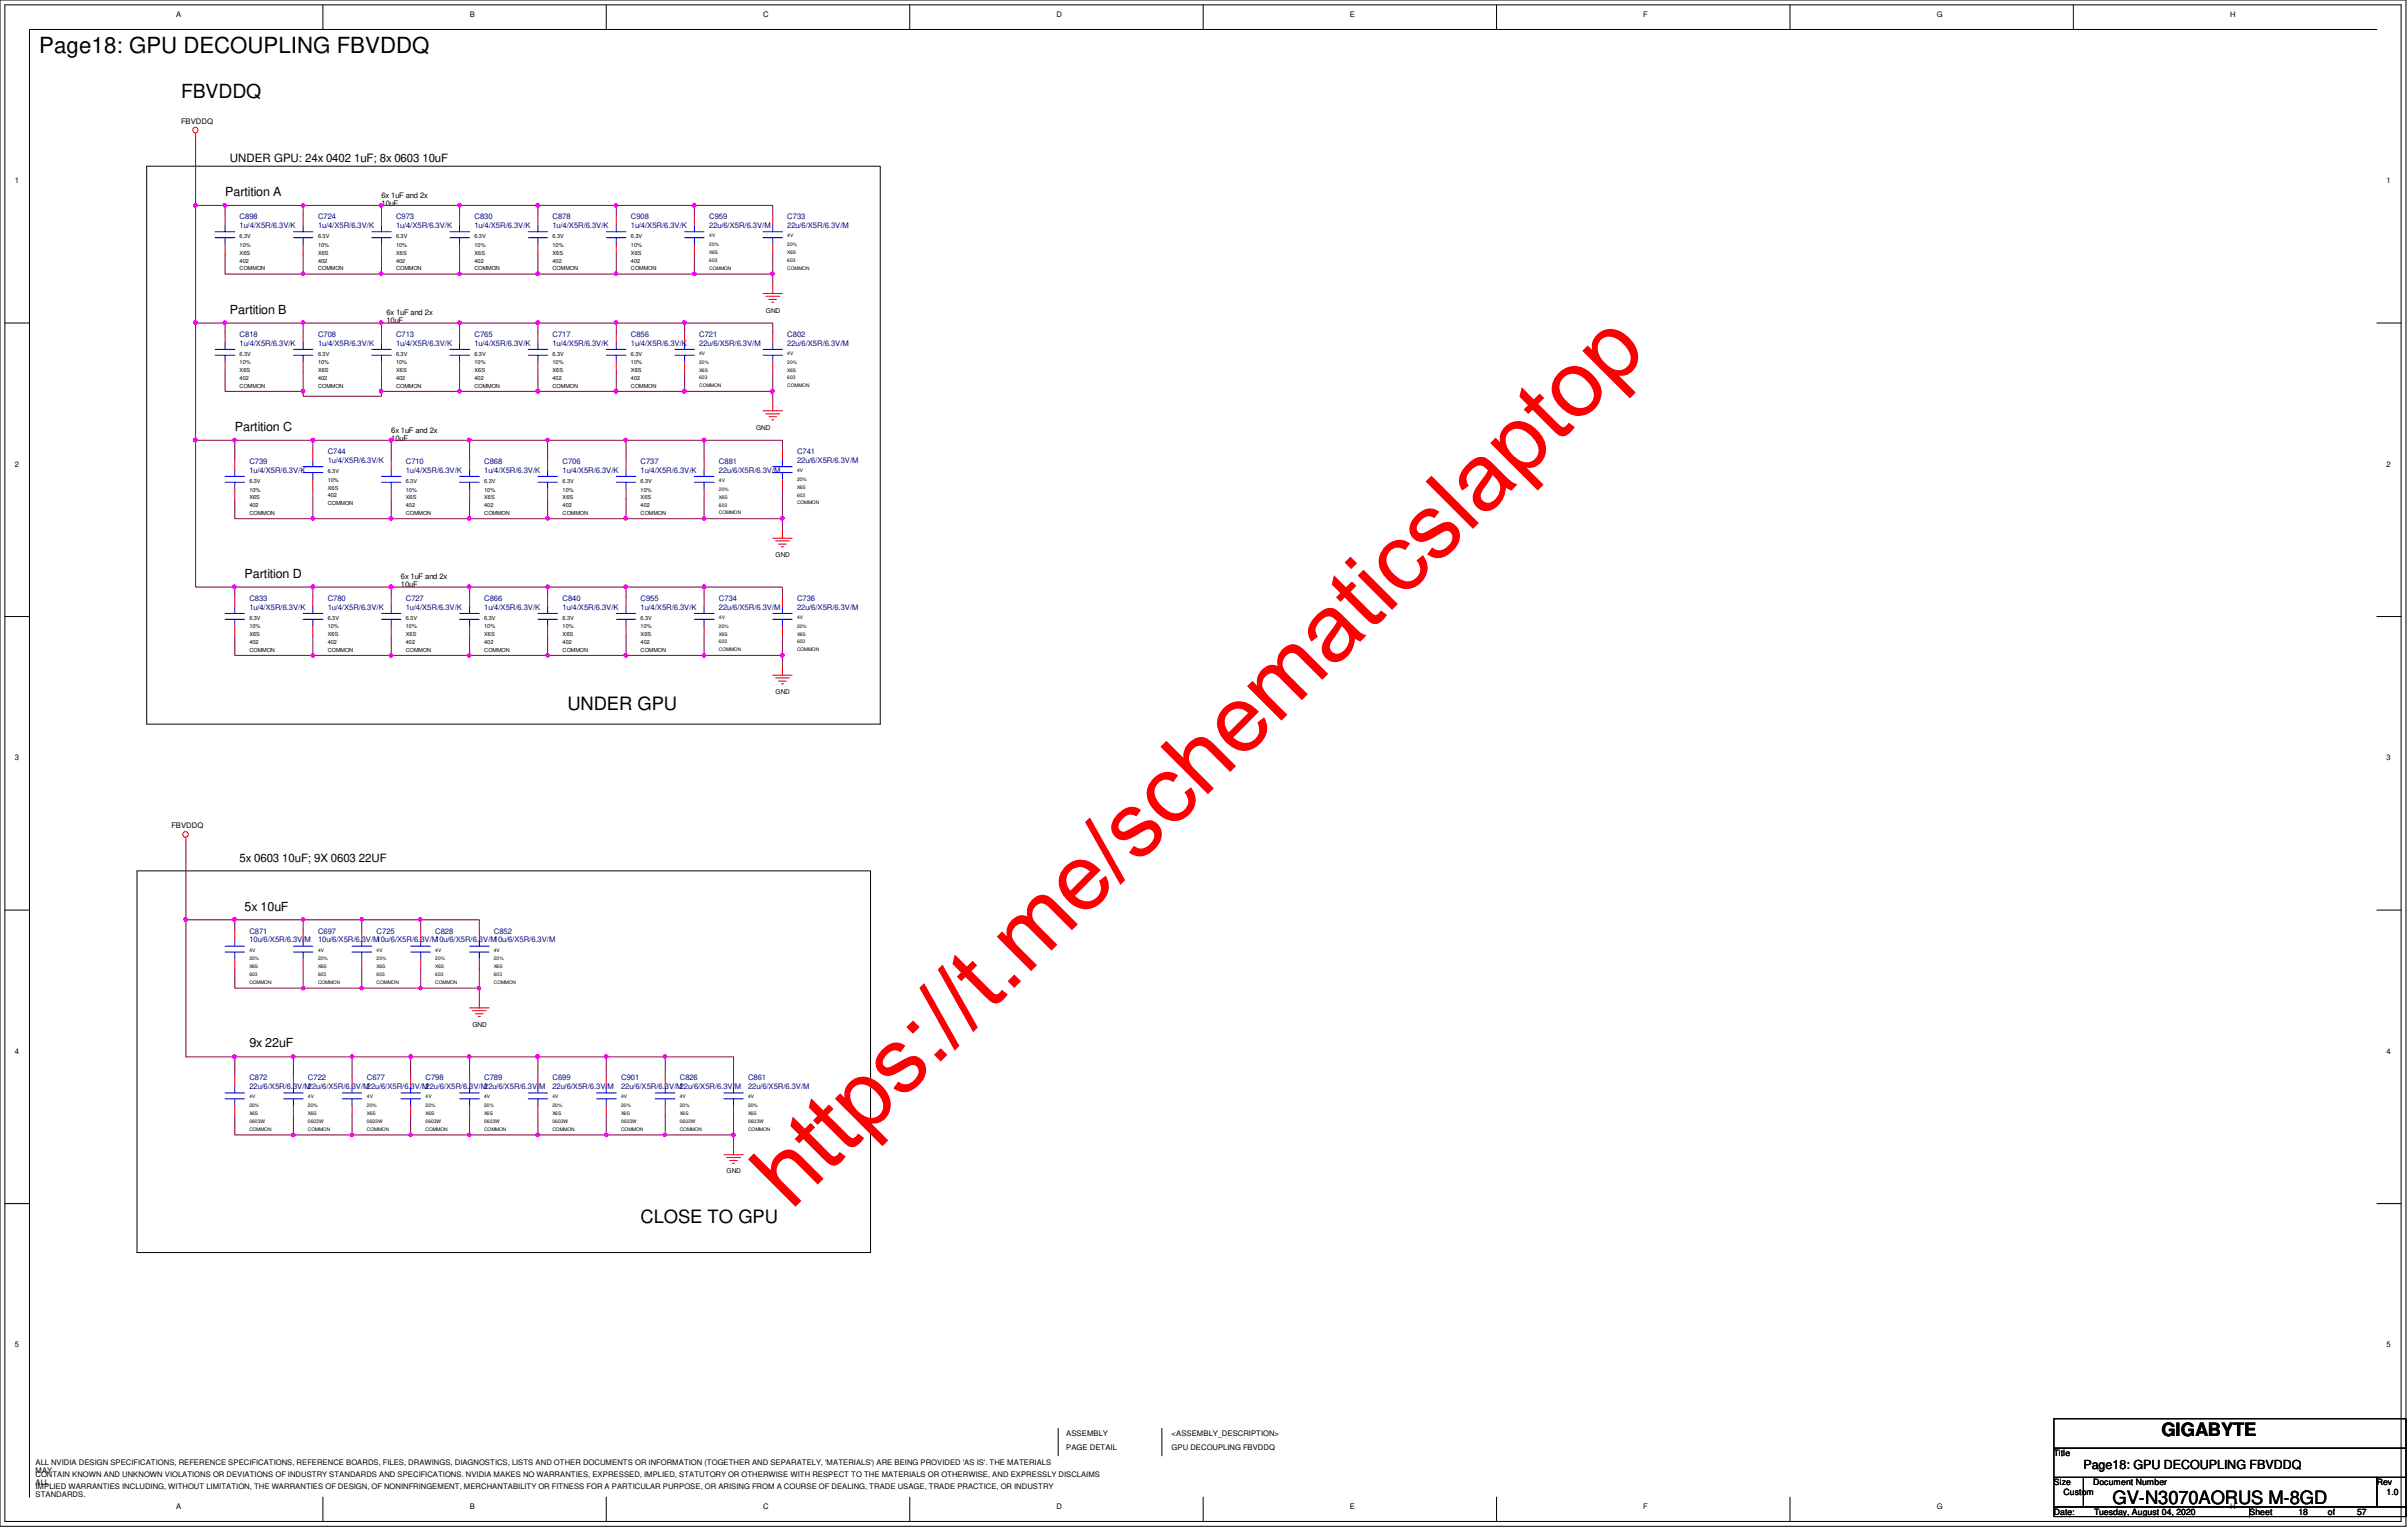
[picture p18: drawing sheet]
<svg xmlns="http://www.w3.org/2000/svg" width="294mm" height="186mm" viewBox="0 0 294 186" stroke-linecap="round" stroke-linejoin="round" font-family="sans-serif">
<defs><g id="words">
<text font-size="11.4" fill="#f00" x="96.6" y="147.8" transform="rotate(-45 96.6 147.8)">https://t.me/schematicslaptop</text>
<text font-size="2.7" x="4.8" y="6.5">Page18: GPU DECOUPLING FBVDDQ</text>
<text font-size="2.4" x="22.1" y="12">FBVDDQ</text>
<g font-size="2.2">
<text x="69.3" y="86.6">UNDER GPU</text>
<text x="78.2" y="149.2">CLOSE TO GPU</text>
<text x="263.8" y="175.2">GIGABYTE</text>
<text x="257.9" y="183.5">GV-N3070AORUS M-8GD</text>
</g>
<g font-size="1.5">
<text x="27.5" y="24">Partition A</text>
<text x="28.1" y="38.3">Partition B</text>
<text x="28.7" y="52.6">Partition C</text>
<text x="29.8" y="70.5">Partition D</text>
<text x="29.8" y="111.1">5x 10uF</text>
<text x="30.4" y="127.8">9x 22uF</text>
<text x="254.3" y="179.3">Page18: GPU DECOUPLING FBVDDQ</text>
</g>
<g font-size="1.4">
<text x="28.1" y="19.8">UNDER GPU: 24x 0402 1uF; 8x 0603 10uF</text>
<text x="29.3" y="105.2">5x 0603 10uF; 9X 0603 22UF</text>
</g>
<g font-size="1.1">
<text x="250.7" y="177.7">Title</text>
<text x="250.7" y="181.2">Size</text>
<text x="250.7" y="184.8">Date:</text>
<text x="251.9" y="182.4">Custom</text>
<text x="255.5" y="181.2">Document Number</text>
<text x="255.6" y="184.8">Tuesday, August 04, 2020</text>
<text x="274.6" y="184.8">Sheet</text>
<text x="280.5" y="184.8">18</text>
<text x="284.1" y="184.8">of</text>
<text x="287.7" y="184.8">57</text>
<text x="290.1" y="181.2">Rev</text>
<text x="291.3" y="182.4">1.0</text>
</g>
<g font-size=".9">
<text x="21.5" y="2">A</text>
<text x="57.3" y="2">B</text>
<text x="93.1" y="2">C</text>
<text x="129" y="2">D</text>
<text x="164.8" y="2">E</text>
<text x="200.6" y="2">F</text>
<text x="236.4" y="2">G</text>
<text x="272.2" y="2">H</text>
<text x="22.1" y="15.1">FBVDDQ</text>
<text x="1.8" y="22.4">1</text>
<text x="291.3" y="22.4">1</text>
<text x="46.6" y="24.1">6x 1uF and 2x</text>
<text x="46.6" y="25.1">10uF</text>
<text x="47.2" y="38.4">6x 1uF and 2x</text>
<text x="47.2" y="39.4">10uF</text>
<text x="47.8" y="52.8">6x 1uF and 2x</text>
<text x="47.8" y="53.8">10uF</text>
<text x="1.8" y="56.9">2</text>
<text x="291.3" y="56.9">2</text>
<text x="48.9" y="70.7">6x 1uF and 2x</text>
<text x="48.9" y="71.7">10uF</text>
<text x="1.8" y="92.8">3</text>
<text x="291.3" y="92.8">3</text>
<text x="20.9" y="101">FBVDDQ</text>
<text x="1.8" y="128.6">4</text>
<text x="291.3" y="128.6">4</text>
<text x="1.8" y="164.4">5</text>
<text x="291.3" y="164.4">5</text>
<text x="4.3" y="178.7">ALL NVIDIA DESIGN SPECIFICATIONS, REFERENCE SPECIFICATIONS, REFERENCE BOARDS, FILES, DRAWINGS, DIAGNOSTICS, LISTS AND OTHER DOCUMENTS OR INFORMATION (TOGETHER AND SEPARATELY, 'MATERIALS') ARE BEING PROVIDED 'AS IS'. THE MATERIALS</text>
<text x="4.3" y="179.7">MAY</text>
<text x="130.1" y="177">PAGE DETAIL</text>
<text x="130.1" y="175.3">ASSEMBLY</text>
<text x="143" y="175.3">&lt;ASSEMBLY_DESCRIPTION&gt;</text>
<text x="143" y="177">GPU DECOUPLING FBVDDQ</text>
<text x="4.3" y="180.2">CONTAIN KNOWN AND UNKNOWN VIOLATIONS OR DEVIATIONS OF INDUSTRY STANDARDS AND SPECIFICATIONS. NVIDIA MAKES NO WARRANTIES, EXPRESSED, IMPLIED, STATUTORY OR OTHERWISE WITH RESPECT TO THE MATERIALS OR OTHERWISE, AND EXPRESSLY DISCLAIMS</text>
<text x="4.3" y="181.1">ALL</text>
<text x="4.3" y="181.7">IMPLIED WARRANTIES INCLUDING, WITHOUT LIMITATION, THE WARRANTIES OF DESIGN, OF NONINFRINGEMENT, MERCHANTABILITY OR FITNESS FOR A PARTICULAR PURPOSE, OR ARISING FROM A COURSE OF DEALING, TRADE USAGE, TRADE PRACTICE, OR INDUSTRY</text>
<text x="4.3" y="182.7">STANDARDS.</text>
<text x="21.5" y="184.1">A</text>
<text x="57.3" y="184.1">B</text>
<text x="93.1" y="184.1">C</text>
<text x="129" y="184.1">D</text>
<text x="164.8" y="184.1">E</text>
<text x="200.6" y="184.1">F</text>
<text x="236.4" y="184.1">G</text>
<text x="272.2" y="184.1">H</text>
</g>
<g font-size=".9" fill="#000080">
<text x="29.3" y="26.8">C898</text>
<text x="29.3" y="27.8">1u/4/X5R/6.3V/K</text>
<text x="38.8" y="26.8">C724</text>
<text x="38.8" y="27.8">1u/4/X5R/6.3V/K</text>
<text x="48.3" y="26.8">C973</text>
<text x="48.3" y="27.8">1u/4/X5R/6.3V/K</text>
<text x="57.9" y="26.8">C830</text>
<text x="57.9" y="27.8">1u/4/X5R/6.3V/K</text>
<text x="67.4" y="27.8">1u/4/X5R/6.3V/K</text>
<text x="67.4" y="26.8">C878</text>
<text x="77" y="26.8">C908</text>
<text x="77" y="27.8">1u/4/X5R/6.3V/K</text>
<text x="86.6" y="26.8">C959</text>
<text x="86.6" y="27.8">22u/6/X5R/6.3V/M</text>
<text x="96.1" y="26.8">C733</text>
<text x="96.1" y="27.8">22u/6/X5R/6.3V/M</text>
<text x="29.3" y="41.1">C818</text>
<text x="38.8" y="41.1">C708</text>
<text x="48.3" y="41.1">C713</text>
<text x="57.9" y="41.1">C765</text>
<text x="67.4" y="41.1">C717</text>
<text x="77" y="41.1">C856</text>
<text x="85.3" y="41.1">C721</text>
<text x="96.1" y="41.1">C802</text>
<text x="29.3" y="42.2">1u/4/X5R/6.3V/K</text>
<text x="38.8" y="42.2">1u/4/X5R/6.3V/K</text>
<text x="48.3" y="42.2">1u/4/X5R/6.3V/K</text>
<text x="57.9" y="42.2">1u/4/X5R/6.3V/K</text>
<text x="67.4" y="42.2">1u/4/X5R/6.3V/K</text>
<text x="77" y="42.2">1u/4/X5R/6.3V/K</text>
<text x="85.3" y="42.2">22u/6/X5R/6.3V/M</text>
<text x="96.1" y="42.2">22u/6/X5R/6.3V/M</text>
<text x="30.4" y="57.7">1u/4/X5R/6.3V/K</text>
<text x="30.4" y="56.6">C739</text>
<text x="40" y="55.4">C744</text>
<text x="40" y="56.5">1u/4/X5R/6.3V/K</text>
<text x="49.5" y="57.7">1u/4/X5R/6.3V/K</text>
<text x="49.5" y="56.6">C710</text>
<text x="59.1" y="57.7">1u/4/X5R/6.3V/K</text>
<text x="59.1" y="56.6">C868</text>
<text x="68.7" y="57.7">1u/4/X5R/6.3V/K</text>
<text x="68.7" y="56.6">C706</text>
<text x="78.2" y="57.7">1u/4/X5R/6.3V/K</text>
<text x="78.2" y="56.6">C737</text>
<text x="87.8" y="57.7">22u/6/X5R/6.3V/M</text>
<text x="87.8" y="56.6">C881</text>
<text x="97.3" y="56.5">22u/6/X5R/6.3V/M</text>
<text x="97.3" y="55.4">C741</text>
<text x="30.4" y="73.3">C833</text>
<text x="30.4" y="74.4">1u/4/X5R/6.3V/K</text>
<text x="40" y="73.3">C780</text>
<text x="40" y="74.4">1u/4/X5R/6.3V/K</text>
<text x="49.5" y="73.3">C727</text>
<text x="49.5" y="74.4">1u/4/X5R/6.3V/K</text>
<text x="59.1" y="73.3">C866</text>
<text x="59.1" y="74.4">1u/4/X5R/6.3V/K</text>
<text x="68.7" y="73.3">C840</text>
<text x="68.7" y="74.4">1u/4/X5R/6.3V/K</text>
<text x="78.2" y="73.3">C955</text>
<text x="78.2" y="74.4">1u/4/X5R/6.3V/K</text>
<text x="87.8" y="73.3">C734</text>
<text x="87.8" y="74.4">22u/6/X5R/6.3V/M</text>
<text x="97.3" y="73.3">C736</text>
<text x="97.3" y="74.4">22u/6/X5R/6.3V/M</text>
<text x="30.4" y="113.9">C871</text>
<text x="38.8" y="113.9">C697</text>
<text x="46" y="113.9">C725</text>
<text x="53.1" y="113.9">C828</text>
<text x="60.3" y="113.9">C852</text>
<text x="30.4" y="115">10u/6/X5R/6.3V/M</text>
<text x="38.8" y="115">10u/6/X5R/6.3V/M10u/6/X5R/6.3V/M10u/6/X5R/6.3V/M10u/6/X5R/6.3V/M</text>
<text x="30.4" y="131.8">C872</text>
<text x="37.6" y="131.8">C722</text>
<text x="44.8" y="131.8">C677</text>
<text x="51.9" y="131.8">C798</text>
<text x="59.1" y="131.8">C789</text>
<text x="67.4" y="131.8">C699</text>
<text x="75.8" y="131.8">C901</text>
<text x="83" y="131.8">C826</text>
<text x="91.3" y="131.8">C861</text>
<text x="30.4" y="132.9">22u/6/X5R/6.3V/M22u/6/X5R/6.3V/M22u/6/X5R/6.3V/M22u/6/X5R/6.3V/M22u/6/X5R/6.3V/M</text>
<text x="67.4" y="132.9">22u/6/X5R/6.3V/M</text>
<text x="75.8" y="132.9">22u/6/X5R/6.3V/M22u/6/X5R/6.3V/M</text>
<text x="91.3" y="132.9">22u/6/X5R/6.3V/M</text>
</g>
<g font-size=".8">
<text x="93.5" y="38.1">GND</text>
<text x="92.3" y="52.5">GND</text>
<text x="94.7" y="68">GND</text>
<text x="94.7" y="84.7">GND</text>
<text x="57.7" y="125.3">GND</text>
<text x="88.7" y="143.2">GND</text>
</g>
<g font-size=".7">
<text x="29.3" y="29">6.3V</text>
<text x="38.8" y="29">6.3V</text>
<text x="48.3" y="29">6.3V</text>
<text x="57.9" y="29">6.3V</text>
<text x="67.4" y="29">6.3V</text>
<text x="77" y="29">6.3V</text>
<text x="29.3" y="33">COMMON</text>
<text x="29.3" y="32">402</text>
<text x="29.3" y="31.1">X6S</text>
<text x="29.3" y="30.1">10%</text>
<text x="38.8" y="30.1">10%</text>
<text x="38.8" y="31.1">X6S</text>
<text x="38.8" y="32">402</text>
<text x="38.8" y="33">COMMON</text>
<text x="48.3" y="30.1">10%</text>
<text x="48.3" y="32">402</text>
<text x="48.3" y="33">COMMON</text>
<text x="48.3" y="31.1">X6S</text>
<text x="57.9" y="31.1">X6S</text>
<text x="57.9" y="30.1">10%</text>
<text x="57.9" y="32">402</text>
<text x="57.9" y="33">COMMON</text>
<text x="67.4" y="33">COMMON</text>
<text x="67.4" y="32">402</text>
<text x="67.4" y="31.1">X6S</text>
<text x="67.4" y="30.1">10%</text>
<text x="77" y="33">COMMON</text>
<text x="77" y="32">402</text>
<text x="77" y="30.1">10%</text>
<text x="77" y="31.1">X6S</text>
<text x="29.3" y="43.4">6.3V</text>
<text x="29.3" y="44.4">10%</text>
<text x="29.3" y="47.3">COMMON</text>
<text x="29.3" y="45.4">X6S</text>
<text x="29.3" y="46.4">402</text>
<text x="38.8" y="44.4">10%</text>
<text x="38.8" y="46.4">402</text>
<text x="38.8" y="45.4">X6S</text>
<text x="38.8" y="43.4">6.3V</text>
<text x="38.8" y="47.3">COMMON</text>
<text x="48.3" y="47.3">COMMON</text>
<text x="48.3" y="44.4">10%</text>
<text x="48.3" y="43.4">6.3V</text>
<text x="48.3" y="46.4">402</text>
<text x="48.3" y="45.4">X6S</text>
<text x="57.9" y="44.4">10%</text>
<text x="57.9" y="43.4">6.3V</text>
<text x="57.9" y="46.4">402</text>
<text x="57.9" y="45.4">X6S</text>
<text x="57.9" y="47.3">COMMON</text>
<text x="67.4" y="46.4">402</text>
<text x="67.4" y="45.4">X6S</text>
<text x="67.4" y="44.4">10%</text>
<text x="67.4" y="43.4">6.3V</text>
<text x="67.4" y="47.3">COMMON</text>
<text x="77" y="45.4">X6S</text>
<text x="77" y="46.4">402</text>
<text x="77" y="47.3">COMMON</text>
<text x="77" y="43.4">6.3V</text>
<text x="77" y="44.4">10%</text>
<text x="30.4" y="58.9">6.3V</text>
<text x="30.4" y="60">10%</text>
<text x="40" y="57.7">6.3V</text>
<text x="40" y="58.8">10%</text>
<text x="40" y="59.7">X6S</text>
<text x="49.5" y="60">10%</text>
<text x="49.5" y="58.9">6.3V</text>
<text x="59.1" y="58.9">6.3V</text>
<text x="59.1" y="60">10%</text>
<text x="68.7" y="60">10%</text>
<text x="68.7" y="58.9">6.3V</text>
<text x="78.2" y="60">10%</text>
<text x="78.2" y="58.9">6.3V</text>
<text x="30.4" y="61.9">402</text>
<text x="30.4" y="60.9">X6S</text>
<text x="30.4" y="62.8">COMMON</text>
<text x="40" y="60.7">402</text>
<text x="40" y="61.6">COMMON</text>
<text x="49.5" y="62.8">COMMON</text>
<text x="49.5" y="61.9">402</text>
<text x="49.5" y="60.9">X6S</text>
<text x="59.1" y="62.8">COMMON</text>
<text x="59.1" y="60.9">X6S</text>
<text x="59.1" y="61.9">402</text>
<text x="68.7" y="60.9">X6S</text>
<text x="68.7" y="62.8">COMMON</text>
<text x="68.7" y="61.9">402</text>
<text x="78.2" y="60.9">X6S</text>
<text x="78.2" y="62.8">COMMON</text>
<text x="78.2" y="61.9">402</text>
<text x="30.4" y="76.7">10%</text>
<text x="30.4" y="77.6">X6S</text>
<text x="30.4" y="75.6">6.3V</text>
<text x="40" y="76.7">10%</text>
<text x="40" y="75.6">6.3V</text>
<text x="40" y="77.6">X6S</text>
<text x="49.5" y="76.7">10%</text>
<text x="49.5" y="77.6">X6S</text>
<text x="49.5" y="75.6">6.3V</text>
<text x="59.1" y="75.6">6.3V</text>
<text x="59.1" y="76.7">10%</text>
<text x="59.1" y="77.6">X6S</text>
<text x="68.7" y="76.7">10%</text>
<text x="68.7" y="75.6">6.3V</text>
<text x="68.7" y="77.6">X6S</text>
<text x="78.2" y="76.7">10%</text>
<text x="78.2" y="75.6">6.3V</text>
<text x="78.2" y="77.6">X6S</text>
<text x="30.4" y="79.5">COMMON</text>
<text x="30.4" y="78.6">402</text>
<text x="40" y="78.6">402</text>
<text x="40" y="79.5">COMMON</text>
<text x="49.5" y="79.5">COMMON</text>
<text x="49.5" y="78.6">402</text>
<text x="59.1" y="78.6">402</text>
<text x="59.1" y="79.5">COMMON</text>
<text x="68.7" y="79.5">COMMON</text>
<text x="68.7" y="78.6">402</text>
<text x="78.2" y="78.6">402</text>
<text x="78.2" y="79.5">COMMON</text>
</g>
<g font-size=".6">
<text x="86.6" y="29">4V</text>
<text x="96.1" y="29">4V</text>
<text x="86.6" y="32.9">COMMON</text>
<text x="86.6" y="32">603</text>
<text x="86.6" y="31">X6S</text>
<text x="86.6" y="30.1">20%</text>
<text x="96.1" y="32.9">COMMON</text>
<text x="96.1" y="30.1">20%</text>
<text x="96.1" y="32">603</text>
<text x="96.1" y="31">X6S</text>
<text x="85.3" y="47.2">COMMON</text>
<text x="85.3" y="44.4">20%</text>
<text x="85.3" y="43.3">4V</text>
<text x="85.3" y="46.3">603</text>
<text x="85.3" y="45.3">X6S</text>
<text x="96.1" y="44.4">20%</text>
<text x="96.1" y="43.3">4V</text>
<text x="96.1" y="47.2">COMMON</text>
<text x="96.1" y="46.3">603</text>
<text x="96.1" y="45.3">X6S</text>
<text x="87.8" y="58.8">4V</text>
<text x="87.8" y="59.9">20%</text>
<text x="97.3" y="59.6">X6S</text>
<text x="97.3" y="58.7">20%</text>
<text x="97.3" y="57.6">4V</text>
<text x="87.8" y="62.7">COMMON</text>
<text x="87.8" y="60.8">X6S</text>
<text x="87.8" y="61.8">603</text>
<text x="97.3" y="61.6">COMMON</text>
<text x="97.3" y="60.6">603</text>
<text x="87.8" y="76.6">20%</text>
<text x="87.8" y="77.6">X6S</text>
<text x="87.8" y="75.5">4V</text>
<text x="97.3" y="77.6">X6S</text>
<text x="97.3" y="76.6">20%</text>
<text x="97.3" y="75.5">4V</text>
<text x="87.8" y="79.5">COMMON</text>
<text x="87.8" y="78.5">603</text>
<text x="97.3" y="79.5">COMMON</text>
<text x="97.3" y="78.5">603</text>
<text x="30.4" y="116.1">4V</text>
<text x="30.4" y="117.2">20%</text>
<text x="30.4" y="118.2">X6S</text>
<text x="30.4" y="119.1">603</text>
<text x="38.8" y="116.1">4V</text>
<text x="38.8" y="117.2">20%</text>
<text x="38.8" y="118.2">X6S</text>
<text x="38.8" y="119.1">603</text>
<text x="46" y="119.1">603</text>
<text x="46" y="117.2">20%</text>
<text x="46" y="116.1">4V</text>
<text x="46" y="118.2">X6S</text>
<text x="53.1" y="119.1">603</text>
<text x="53.1" y="118.2">X6S</text>
<text x="53.1" y="117.2">20%</text>
<text x="53.1" y="116.1">4V</text>
<text x="60.3" y="119.1">603</text>
<text x="60.3" y="117.2">20%</text>
<text x="60.3" y="118.2">X6S</text>
<text x="60.3" y="116.1">4V</text>
<text x="30.4" y="120.1">COMMON</text>
<text x="38.8" y="120.1">COMMON</text>
<text x="46" y="120.1">COMMON</text>
<text x="53.1" y="120.1">COMMON</text>
<text x="60.3" y="120.1">COMMON</text>
<text x="30.4" y="134">4V</text>
<text x="30.4" y="136.1">X6S</text>
<text x="30.4" y="135.1">20%</text>
<text x="30.4" y="137">0603W</text>
<text x="30.4" y="138">COMMON</text>
<text x="37.6" y="135.1">20%</text>
<text x="37.6" y="136.1">X6S</text>
<text x="37.6" y="137">0603W</text>
<text x="37.6" y="138">COMMON</text>
<text x="37.6" y="134">4V</text>
<text x="44.8" y="138">COMMON</text>
<text x="44.8" y="134">4V</text>
<text x="44.8" y="135.1">20%</text>
<text x="44.8" y="137">0603W</text>
<text x="44.8" y="136.1">X6S</text>
<text x="51.9" y="135.1">20%</text>
<text x="51.9" y="137">0603W</text>
<text x="51.9" y="138">COMMON</text>
<text x="51.9" y="136.1">X6S</text>
<text x="51.9" y="134">4V</text>
<text x="59.1" y="136.1">X6S</text>
<text x="59.1" y="137">0603W</text>
<text x="59.1" y="138">COMMON</text>
<text x="59.1" y="134">4V</text>
<text x="59.1" y="135.1">20%</text>
<text x="67.4" y="135.1">20%</text>
<text x="67.4" y="134">4V</text>
<text x="67.4" y="137">0603W</text>
<text x="67.4" y="136.1">X6S</text>
<text x="67.4" y="138">COMMON</text>
<text x="75.8" y="136.1">X6S</text>
<text x="75.8" y="134">4V</text>
<text x="75.8" y="135.1">20%</text>
<text x="75.8" y="137">0603W</text>
<text x="75.8" y="138">COMMON</text>
<text x="83" y="138">COMMON</text>
<text x="83" y="135.1">20%</text>
<text x="83" y="134">4V</text>
<text x="83" y="137">0603W</text>
<text x="83" y="136.1">X6S</text>
<text x="91.3" y="135.1">20%</text>
<text x="91.3" y="136.1">X6S</text>
<text x="91.3" y="134">4V</text>
<text x="91.3" y="137">0603W</text>
<text x="91.3" y="138">COMMON</text>
</g>
</g></defs>
<g fill="none" stroke="#000" stroke-width=".12">
<path d="M0 0h293.7v186.2h-293.7zM.6 .6h292.5v185h-292.5zM39.4 .6v3M74 .6v3M111 .6v3M146.9 .6v3M182.7 .6v3M218.5 .6v3M253.1 .6v3M290.1 3.6h-286.5v179.1M.6 39.4h3M17.9 20.3h89.5v68h-89.5z"/>
<path d="M290.1 39.4h3M.6 75.2h3M290.1 75.2h3M.6 111h3M16.7 106.3h89.6v46.5h-89.6zM290.1 111h3M.6 146.9h3M290.1 146.9h3M129.2 174.3v3.3M141.8 174.3v3.3M250.7 173.1h43v3.6h-43zM250.7 176.7h43v3.6h-43z"/>
<path d="M39.4 182.7v2.9M74 182.7v2.9M111 182.7v2.9M146.9 182.7v2.9M182.7 182.7v2.9M218.5 182.7v2.9M250.7 180.3h3.6v3.6h-3.6zM250.7 183.9h23.9v1.1h-23.9zM254.3 180.3h35.8v3.6h-35.8zM274.6 183.9h19.1v1.1h-19.1zM290.1 180.3h3.6v3.6h-3.6z"/>
</g>
<g fill="none" stroke="#f00" stroke-width=".12">
<path d="M23.9 16.3v.4M27.5 26.2v1.3M27.5 29.8v1.2M37 26.2v1.3M37 29.8v1.2M46.6 26.2v1.3M46.6 29.8v1.2M56.1 26.2v1.3M56.1 29.8v1.2M65.7 26.2v1.3M65.7 29.8v1.2M75.2 26.2v1.3"/>
<path d="M75.2 29.8v1.2M84.8 26.2v1.3M84.8 29.8v1.2M93.1 35.8h2.4M93.5 36.2h1.7M93.9 36.5h.9M94.2 36.9h.2M94.3 34.6v1.2M94.3 26.2v1.3M94.3 29.8v1.2M27.5 40.6v1.2M27.5 44.2v1.2"/>
<path d="M28.7 56.1v1.2M28.7 59.7v1.2M37 40.6v1.2M37 44.2v1.2M38.2 54.9v1.2M38.2 58.5v1.2M46.6 40.6v1.2M46.6 44.2v1.2M47.8 56.1v1.2M47.8 59.7v1.2M56.1 40.6v1.2M56.1 44.2v1.2"/>
<path d="M57.3 56.1v1.2M57.3 59.7v1.2M65.7 40.6v1.2M65.7 44.2v1.2M66.8 56.1v1.2M66.8 59.7v1.2M75.2 40.6v1.2M75.2 44.2v1.2M76.4 56.1v1.2M76.4 59.7v1.2M83.6 40.6v1.2M83.6 44.2v1.2"/>
<path d="M85.9 56.1v1.2M85.9 59.7v1.2M93.1 50.1h2.4M93.5 50.5h1.7M93.9 50.8h.9M94.2 51.2h.2M94.3 48.9v1.2M94.3 40.6v1.2M94.3 44.2v1.2M95.5 54.9v1.2M95.5 58.5v1.2M28.7 72.8v1.2"/>
<path d="M28.7 76.4v1.2M38.2 72.8v1.2M38.2 76.4v1.2M47.8 72.8v1.2M47.8 76.4v1.2M57.3 72.8v1.2M57.3 76.4v1.2M66.8 72.8v1.2M66.8 76.4v1.2M76.4 72.8v1.2M76.4 76.4v1.2M85.9 72.8v1.2"/>
<path d="M85.9 76.4v1.2M94.3 65.7h2.4M94.7 66h1.7M95 66.4h1M95.4 66.7h.2M95.5 64.5v1.2M95.5 72.8v1.2M95.5 76.4v1.2M94.3 82.4h2.4M94.7 82.7h1.7M95 83.1h1M95.4 83.4h.2"/>
<path d="M95.5 81.2v1.2M22.7 102.2v.5M28.7 113.4v1.2M28.7 117v1.2M37 113.4v1.2M37 117v1.2M44.2 113.4v1.2M44.2 117v1.2M51.4 113.4v1.2M51.4 117v1.2M58.5 113.4v1.2M58.5 117v1.2"/>
<path d="M28.7 131.3v1.2M28.7 134.9v1.2M35.8 131.3v1.2M35.8 134.9v1.2M43 131.3v1.2M43 134.9v1.2M50.1 131.3v1.2M50.1 134.9v1.2M57.3 123h2.4M57.3 131.3v1.2M57.3 134.9v1.2M57.7 123.3h1.7"/>
<path d="M58 123.7h1M58.4 124h.2M58.5 121.8v1.2M65.7 131.3v1.2M65.7 134.9v1.2M74 131.3v1.2M74 134.9v1.2M81.2 131.3v1.2M81.2 134.9v1.2M89.5 139.7v1.2M89.5 131.3v1.2M89.5 134.9v1.2"/>
<path d="M88.3 140.9h2.4M88.7 141.2h1.7M89.1 141.6h.9M89.4 141.9h.3"/>
<circle cx="23.8" cy="15.9" r=".33"/>
<circle cx="22.6" cy="101.8" r=".34"/>
</g>
<g fill="none" stroke="#00f" stroke-width=".12">
<path d="M26.2 28.3h2.5M26.2 29h2.5M27.5 29v.8M27.5 27.5v.8M35.8 28.3h2.4M35.8 29h2.4M37 29v.8M37 27.5v.8M45.4 28.3h2.4M45.4 29h2.4M46.6 29v.8M46.6 27.5v.8"/>
<path d="M54.9 28.3h2.4M54.9 29h2.4M56.1 29v.8M56.1 27.5v.8M64.5 28.3h2.3M64.5 29h2.3M65.7 29v.8M65.7 27.5v.8M74 28.3h2.4M74 29h2.4M75.2 29v.8M75.2 27.5v.8"/>
<path d="M83.6 28.3h2.3M83.6 29h2.3M84.8 29v.8M84.8 27.5v.8M93.1 28.3h2.4M93.1 29h2.4M94.3 29v.8M94.3 27.5v.8M26.2 42.6h2.5M26.2 43.3h2.5M27.5 43.3v.9M27.5 41.8v.8"/>
<path d="M27.5 58.1h2.3M27.5 58.8h2.3M28.7 58.8v.9M28.7 57.3v.8M35.8 42.6h2.4M35.8 43.3h2.4M37 43.3v.9M37 41.8v.8M37 56.9h2.4M37 57.7h2.4M38.2 57.7v.8M38.2 56.1v.8"/>
<path d="M45.4 42.6h2.4M45.4 43.3h2.4M46.6 43.3v.9M46.6 41.8v.8M46.6 58.1h2.3M46.6 58.8h2.3M47.8 58.8v.9M47.8 57.3v.8M54.9 42.6h2.4M54.9 43.3h2.4M56.1 58.1h2.4M56.1 58.8h2.4"/>
<path d="M56.1 43.3v.9M56.1 41.8v.8M57.3 58.8v.9M57.3 57.3v.8M64.5 42.6h2.3M64.5 43.3h2.3M65.7 43.3v.9M65.7 41.8v.8M65.7 58.1h2.3M65.7 58.8h2.3M66.8 58.8v.9M66.8 57.3v.8"/>
<path d="M74 42.6h2.4M74 43.3h2.4M75.2 43.3v.9M75.2 41.8v.8M75.2 58.1h2.4M75.2 58.8h2.4M76.4 58.8v.9M76.4 57.3v.8M82.4 42.6h2.4M82.4 43.3h2.4M83.6 43.3v.9M83.6 41.8v.8"/>
<path d="M84.8 58.1h2.4M84.8 58.8h2.4M85.9 58.8v.9M85.9 57.3v.8M93.1 42.6h2.4M93.1 43.3h2.4M94.3 43.3v.9M94.3 41.8v.8M94.3 56.9h2.4M94.3 57.7h2.4M95.5 57.7v.8M95.5 56.1v.8"/>
<path d="M27.5 74.8h2.3M27.5 75.6h2.3M28.7 75.6v.8M28.7 74v.8M37 74.8h2.4M37 75.6h2.4M38.2 75.6v.8M38.2 74v.8M46.6 74.8h2.3M46.6 75.6h2.3M47.8 75.6v.8M47.8 74v.8"/>
<path d="M56.1 74.8h2.4M56.1 75.6h2.4M57.3 75.6v.8M57.3 74v.8M65.7 74.8h2.3M65.7 75.6h2.3M66.8 75.6v.8M66.8 74v.8M75.2 74.8h2.4M75.2 75.6h2.4M76.4 75.6v.8M76.4 74v.8"/>
<path d="M84.8 74.8h2.4M84.8 75.6h2.4M85.9 75.6v.8M85.9 74v.8M94.3 74.8h2.4M94.3 75.6h2.4M95.5 75.6v.8M95.5 74v.8M27.5 115.4h2.3M27.5 116.2h2.3M28.7 116.2v.8M28.7 114.6v.8"/>
<path d="M35.8 115.4h2.4M35.8 116.2h2.4M37 116.2v.8M37 114.6v.8M43 115.4h2.4M43 116.2h2.4M44.2 116.2v.8M44.2 114.6v.8M50.1 115.4h2.4M50.1 116.2h2.4M51.4 116.2v.8M51.4 114.6v.8"/>
<path d="M57.3 115.4h2.4M57.3 116.2h2.4M58.5 116.2v.8M58.5 114.6v.8M27.5 133.3h2.3M27.5 134.1h2.3M28.7 134.1v.8M28.7 132.5v.8M34.6 133.3h2.4M34.6 134.1h2.4M35.8 134.1v.8M35.8 132.5v.8"/>
<path d="M41.8 133.3h2.4M41.8 134.1h2.4M43 134.1v.8M43 132.5v.8M48.9 133.3h2.5M48.9 134.1h2.5M50.1 134.1v.8M50.1 132.5v.8M56.1 133.3h2.4M56.1 134.1h2.4M57.3 134.1v.8M57.3 132.5v.8"/>
<path d="M64.5 133.3h2.3M64.5 134.1h2.3M65.7 134.1v.8M65.7 132.5v.8M72.8 133.3h2.4M72.8 134.1h2.4M74 134.1v.8M74 132.5v.8M80 133.3h2.4M80 134.1h2.4M81.2 134.1v.8M81.2 132.5v.8"/>
<path d="M88.3 133.3h2.4M88.3 134.1h2.4M89.5 134.1v.8M89.5 132.5v.8"/>
</g>
<path d="M22.7 102.7v26.2" fill="none" stroke="#800040" stroke-width=".12"/>
<path d="M22.5 112h.3l.1 .2-.1 .1-.2 .1-.1-.1z" fill-rule="evenodd" fill="#f0f"/>
<path d="M22.5 112h.3l.1 .2-.1 .1-.2 .1-.1-.1z" fill="none" stroke="#f0f" stroke-width=".12"/>
<path d="M22.7 128.9h6v2.4" fill="none" stroke="#800040" stroke-width=".12"/>
<path d="M28.5 128.8h.3v.1v.1l-.2 .1-.1-.1z" fill-rule="evenodd" fill="#f0f"/>
<path d="M28.5 128.8h.3v.1v.1l-.2 .1-.1-.1z" fill="none" stroke="#f0f" stroke-width=".12"/>
<path d="M23.9 39.4v32.2h4.8v1.2" fill="none" stroke="#800040" stroke-width=".12"/>
<path d="M23.7 53.5h.3l.1 .2-.1 .2h-.2h-.1z" fill-rule="evenodd" fill="#f0f"/>
<path d="M23.7 53.5h.3l.1 .2-.1 .2h-.2h-.1z" fill="none" stroke="#f0f" stroke-width=".12"/>
<path d="M23.7 39.2h.3l.1 .2-.1 .1-.2 .1-.1-.1z" fill-rule="evenodd" fill="#f0f"/>
<path d="M23.7 39.2h.3l.1 .2-.1 .1-.2 .1-.1-.1z" fill="none" stroke="#f0f" stroke-width=".12"/>
<path d="M23.9 16.7v22.7" fill="none" stroke="#800040" stroke-width=".12"/>
<path d="M23.7 24.9h.3l.1 .2-.1 .1-.2 .1-.1-.1z" fill-rule="evenodd" fill="#f0f"/>
<path d="M23.7 24.9h.3l.1 .2-.1 .1-.2 .1-.1-.1z" fill="none" stroke="#f0f" stroke-width=".12"/>
<path d="M23.9 39.4h3.6v1.2M23.9 25.1h3.6v1.1M23.9 53.7h4.8v2.4M22.7 112.2h6v1.2M28.7 112.2h8.3v1.2M28.7 128.9h7.1v2.4" fill="none" stroke="#800040" stroke-width=".12"/>
<path d="M36.8 112h.3l.1 .2-.1 .1-.1 .1-.2-.1z" fill-rule="evenodd" fill="#f0f"/>
<path d="M36.8 112h.3l.1 .2-.1 .1-.1 .1-.2-.1z" fill="none" stroke="#f0f" stroke-width=".12"/>
<path d="M28.5 112h.3v.2v.1l-.2 .1-.1-.1z" fill-rule="evenodd" fill="#f0f"/>
<path d="M28.5 112h.3v.2v.1l-.2 .1-.1-.1z" fill="none" stroke="#f0f" stroke-width=".12"/>
<path d="M27.5 39.4h9.5v1.2" fill="none" stroke="#800040" stroke-width=".12"/>
<path d="M36.8 39.2h.3l.1 .2-.1 .1-.1 .1-.2-.1z" fill-rule="evenodd" fill="#f0f"/>
<path d="M36.8 39.2h.3l.1 .2-.1 .1-.1 .1-.2-.1z" fill="none" stroke="#f0f" stroke-width=".12"/>
<path d="M27.3 39.2h.3v.2v.1l-.2 .1-.1-.1z" fill-rule="evenodd" fill="#f0f"/>
<path d="M27.3 39.2h.3v.2v.1l-.2 .1-.1-.1z" fill="none" stroke="#f0f" stroke-width=".12"/>
<path d="M27.5 25.1h9.5v1.1" fill="none" stroke="#800040" stroke-width=".12"/>
<path d="M36.8 24.9h.3l.1 .2-.1 .1-.1 .1-.2-.1z" fill-rule="evenodd" fill="#f0f"/>
<path d="M36.8 24.9h.3l.1 .2-.1 .1-.1 .1-.2-.1z" fill="none" stroke="#f0f" stroke-width=".12"/>
<path d="M27.3 24.9h.3v.2v.1l-.2 .1-.1-.1z" fill-rule="evenodd" fill="#f0f"/>
<path d="M27.3 24.9h.3v.2v.1l-.2 .1-.1-.1z" fill="none" stroke="#f0f" stroke-width=".12"/>
<path d="M28.7 71.6h9.5v1.2" fill="none" stroke="#800040" stroke-width=".12"/>
<path d="M38 71.4h.3l.1 .2-.1 .2h-.1h-.2z" fill-rule="evenodd" fill="#f0f"/>
<path d="M38 71.4h.3l.1 .2-.1 .2h-.1h-.2z" fill="none" stroke="#f0f" stroke-width=".12"/>
<path d="M28.5 71.4h.3v.2v.2h-.2h-.1z" fill-rule="evenodd" fill="#f0f"/>
<path d="M28.5 71.4h.3v.2v.2h-.2h-.1z" fill="none" stroke="#f0f" stroke-width=".12"/>
<path d="M28.7 53.7h9.5v1.2" fill="none" stroke="#800040" stroke-width=".12"/>
<path d="M38 53.5h.3l.1 .2-.1 .2h-.1h-.2z" fill-rule="evenodd" fill="#f0f"/>
<path d="M38 53.5h.3l.1 .2-.1 .2h-.1h-.2z" fill="none" stroke="#f0f" stroke-width=".12"/>
<path d="M28.5 53.5h.3v.2v.2h-.2h-.1z" fill-rule="evenodd" fill="#f0f"/>
<path d="M28.5 53.5h.3v.2v.2h-.2h-.1z" fill="none" stroke="#f0f" stroke-width=".12"/>
<path d="M35.8 128.9h7.2v2.4" fill="none" stroke="#800040" stroke-width=".12"/>
<path d="M42.8 128.8h.3l.1 .1-.1 .1-.1 .1-.2-.1z" fill-rule="evenodd" fill="#f0f"/>
<path d="M42.8 128.8h.3l.1 .1-.1 .1-.1 .1-.2-.1z" fill="none" stroke="#f0f" stroke-width=".12"/>
<path d="M35.6 128.8h.3l.1 .1-.1 .1-.1 .1-.2-.1z" fill-rule="evenodd" fill="#f0f"/>
<path d="M35.6 128.8h.3l.1 .1-.1 .1-.1 .1-.2-.1z" fill="none" stroke="#f0f" stroke-width=".12"/>
<path d="M37 112.2h7.2v1.2" fill="none" stroke="#800040" stroke-width=".12"/>
<path d="M44 112h.3l.1 .2-.1 .1-.1 .1-.2-.1z" fill-rule="evenodd" fill="#f0f"/>
<path d="M44 112h.3l.1 .2-.1 .1-.1 .1-.2-.1z" fill="none" stroke="#f0f" stroke-width=".12"/>
<path d="M37 39.4h9.6v1.2M37 25.1h9.6v1.1M38.2 53.7h9.6v2.4M38.2 71.6h9.6v1.2M50.1 128.9v2.4" fill="none" stroke="#800040" stroke-width=".12"/>
<path d="M50 128.8h.3v.1v.1l-.2 .1-.1-.1z" fill-rule="evenodd" fill="#f0f"/>
<path d="M50 128.8h.3v.1v.1l-.2 .1-.1-.1z" fill="none" stroke="#f0f" stroke-width=".12"/>
<path d="M46.6 39.4h9.5v1.2M44.2 112.2h7.2v1.2M43 128.9h7.1" fill="none" stroke="#800040" stroke-width=".12"/>
<path d="M55.9 39.2h.3l.1 .2-.1 .1-.1 .1-.2-.1z" fill-rule="evenodd" fill="#f0f"/>
<path d="M55.9 39.2h.3l.1 .2-.1 .1-.1 .1-.2-.1z" fill="none" stroke="#f0f" stroke-width=".12"/>
<path d="M46.4 39.2h.3v.2v.1l-.2 .1-.1-.1z" fill-rule="evenodd" fill="#f0f"/>
<path d="M46.4 39.2h.3v.2v.1l-.2 .1-.1-.1z" fill="none" stroke="#f0f" stroke-width=".12"/>
<path d="M46.6 25.1h9.5v1.1" fill="none" stroke="#800040" stroke-width=".12"/>
<path d="M55.9 24.9h.3l.1 .2-.1 .1-.1 .1-.2-.1z" fill-rule="evenodd" fill="#f0f"/>
<path d="M55.9 24.9h.3l.1 .2-.1 .1-.1 .1-.2-.1z" fill="none" stroke="#f0f" stroke-width=".12"/>
<path d="M46.4 24.9h.3v.2v.1l-.2 .1-.1-.1z" fill-rule="evenodd" fill="#f0f"/>
<path d="M46.4 24.9h.3v.2v.1l-.2 .1-.1-.1z" fill="none" stroke="#f0f" stroke-width=".12"/>
<path d="M57.3 128.9v2.4" fill="none" stroke="#800040" stroke-width=".12"/>
<path d="M57.1 128.8h.3l.1 .1-.1 .1-.1 .1-.2-.1z" fill-rule="evenodd" fill="#f0f"/>
<path d="M57.1 128.8h.3l.1 .1-.1 .1-.1 .1-.2-.1z" fill="none" stroke="#f0f" stroke-width=".12"/>
<path d="M47.8 71.6h9.5v1.2M50.1 128.9h7.2" fill="none" stroke="#800040" stroke-width=".12"/>
<path d="M57.1 71.4h.3l.1 .2-.1 .2h-.1h-.2z" fill-rule="evenodd" fill="#f0f"/>
<path d="M57.1 71.4h.3l.1 .2-.1 .2h-.1h-.2z" fill="none" stroke="#f0f" stroke-width=".12"/>
<path d="M47.6 71.4h.3l.1 .2-.1 .2h-.2h-.1z" fill-rule="evenodd" fill="#f0f"/>
<path d="M47.6 71.4h.3l.1 .2-.1 .2h-.2h-.1z" fill="none" stroke="#f0f" stroke-width=".12"/>
<path d="M47.8 53.7h9.5v2.4" fill="none" stroke="#800040" stroke-width=".12"/>
<path d="M57.1 53.5h.3l.1 .2-.1 .2h-.1h-.2z" fill-rule="evenodd" fill="#f0f"/>
<path d="M57.1 53.5h.3l.1 .2-.1 .2h-.1h-.2z" fill="none" stroke="#f0f" stroke-width=".12"/>
<path d="M47.6 53.5h.3l.1 .2-.1 .2h-.2h-.1z" fill-rule="evenodd" fill="#f0f"/>
<path d="M47.6 53.5h.3l.1 .2-.1 .2h-.2h-.1z" fill="none" stroke="#f0f" stroke-width=".12"/>
<path d="M51.4 112.2h7.1v1.2" fill="none" stroke="#800040" stroke-width=".12"/>
<path d="M51.2 112h.2l.1 .2-.1 .1-.1 .1-.1-.1z" fill-rule="evenodd" fill="#f0f"/>
<path d="M51.2 112h.2l.1 .2-.1 .1-.1 .1-.1-.1z" fill="none" stroke="#f0f" stroke-width=".12"/>
<path d="M56.1 39.4h9.6v1.2M56.1 25.1h9.6v1.1M57.3 53.7h9.5v2.4M57.3 71.6h9.5v1.2M57.3 128.9h8.4v2.4M65.7 128.9h8.3v2.4" fill="none" stroke="#800040" stroke-width=".12"/>
<path d="M73.8 128.8h.3l.1 .1-.1 .1-.1 .1-.2-.1z" fill-rule="evenodd" fill="#f0f"/>
<path d="M73.8 128.8h.3l.1 .1-.1 .1-.1 .1-.2-.1z" fill="none" stroke="#f0f" stroke-width=".12"/>
<path d="M65.5 128.8h.3l.1 .1-.1 .1-.2 .1-.1-.1z" fill-rule="evenodd" fill="#f0f"/>
<path d="M65.5 128.8h.3l.1 .1-.1 .1-.2 .1-.1-.1z" fill="none" stroke="#f0f" stroke-width=".12"/>
<path d="M65.7 39.4h9.5v1.2" fill="none" stroke="#800040" stroke-width=".12"/>
<path d="M75 39.2h.3l.1 .2-.1 .1-.1 .1-.2-.1z" fill-rule="evenodd" fill="#f0f"/>
<path d="M75 39.2h.3l.1 .2-.1 .1-.1 .1-.2-.1z" fill="none" stroke="#f0f" stroke-width=".12"/>
<path d="M65.5 39.2h.3l.1 .2-.1 .1-.2 .1-.1-.1z" fill-rule="evenodd" fill="#f0f"/>
<path d="M65.5 39.2h.3l.1 .2-.1 .1-.2 .1-.1-.1z" fill="none" stroke="#f0f" stroke-width=".12"/>
<path d="M65.7 25.1h9.5v1.1" fill="none" stroke="#800040" stroke-width=".12"/>
<path d="M75 24.9h.3l.1 .2-.1 .1-.1 .1-.2-.1z" fill-rule="evenodd" fill="#f0f"/>
<path d="M75 24.9h.3l.1 .2-.1 .1-.1 .1-.2-.1z" fill="none" stroke="#f0f" stroke-width=".12"/>
<path d="M65.5 24.9h.3l.1 .2-.1 .1-.2 .1-.1-.1z" fill-rule="evenodd" fill="#f0f"/>
<path d="M65.5 24.9h.3l.1 .2-.1 .1-.2 .1-.1-.1z" fill="none" stroke="#f0f" stroke-width=".12"/>
<path d="M66.8 71.6h9.6v1.2" fill="none" stroke="#800040" stroke-width=".12"/>
<path d="M76.2 71.4h.3l.1 .2-.1 .2h-.1h-.2z" fill-rule="evenodd" fill="#f0f"/>
<path d="M76.2 71.4h.3l.1 .2-.1 .2h-.1h-.2z" fill="none" stroke="#f0f" stroke-width=".12"/>
<path d="M66.7 71.4h.3l.1 .2-.1 .2h-.2h-.1z" fill-rule="evenodd" fill="#f0f"/>
<path d="M66.7 71.4h.3l.1 .2-.1 .2h-.2h-.1z" fill="none" stroke="#f0f" stroke-width=".12"/>
<path d="M66.8 53.7h9.6v2.4" fill="none" stroke="#800040" stroke-width=".12"/>
<path d="M76.2 53.5h.3l.1 .2-.1 .2h-.1h-.2z" fill-rule="evenodd" fill="#f0f"/>
<path d="M76.2 53.5h.3l.1 .2-.1 .2h-.1h-.2z" fill="none" stroke="#f0f" stroke-width=".12"/>
<path d="M66.7 53.5h.3l.1 .2-.1 .2h-.2h-.1z" fill-rule="evenodd" fill="#f0f"/>
<path d="M66.7 53.5h.3l.1 .2-.1 .2h-.2h-.1z" fill="none" stroke="#f0f" stroke-width=".12"/>
<path d="M81.2 128.9v2.4" fill="none" stroke="#800040" stroke-width=".12"/>
<path d="M81 128.8h.3l.1 .1-.1 .1-.1 .1-.2-.1z" fill-rule="evenodd" fill="#f0f"/>
<path d="M81 128.8h.3l.1 .1-.1 .1-.1 .1-.2-.1z" fill="none" stroke="#f0f" stroke-width=".12"/>
<path d="M75.2 39.4h8.4v1.2M75.2 25.1h9.6v1.1M76.4 53.7h9.5v2.4M85.9 53.7h9.6M76.4 71.6h9.5v1.2M74 128.9h7.2" fill="none" stroke="#800040" stroke-width=".12"/>
<path d="M85.8 53.5h.3v.2v.2h-.2h-.1z" fill-rule="evenodd" fill="#f0f"/>
<path d="M85.8 53.5h.3v.2v.2h-.2h-.1z" fill="none" stroke="#f0f" stroke-width=".12"/>
<path d="M83.6 39.4h10.7v1.2M95.5 53.7v1.2M81.2 128.9h8.3v2.4" fill="none" stroke="#800040" stroke-width=".12"/>
<path d="M83.4 39.2h.3l.1 .2-.1 .1-.2 .1-.1-.1z" fill-rule="evenodd" fill="#f0f"/>
<path d="M83.4 39.2h.3l.1 .2-.1 .1-.2 .1-.1-.1z" fill="none" stroke="#f0f" stroke-width=".12"/>
<path d="M84.8 25.1h9.5v1.1" fill="none" stroke="#800040" stroke-width=".12"/>
<path d="M84.6 24.9h.3l.1 .2-.1 .1-.1 .1-.2-.1z" fill-rule="evenodd" fill="#f0f"/>
<path d="M84.6 24.9h.3l.1 .2-.1 .1-.1 .1-.2-.1z" fill="none" stroke="#f0f" stroke-width=".12"/>
<path d="M85.9 71.6h9.6v1.2" fill="none" stroke="#800040" stroke-width=".12"/>
<path d="M85.8 71.4h.3v.2v.2h-.2h-.1z" fill-rule="evenodd" fill="#f0f"/>
<path d="M85.8 71.4h.3v.2v.2h-.2h-.1z" fill="none" stroke="#f0f" stroke-width=".12"/>
<path d="M27.5 45.4v2.4h9.5v.5h9.6v-2.9" fill="none" stroke="#800040" stroke-width=".12"/>
<path d="M46.4 47.6h.3v.1v.2l-.2 .1-.1-.1z" fill-rule="evenodd" fill="#f0f"/>
<path d="M46.4 47.6h.3v.1v.2l-.2 .1-.1-.1z" fill="none" stroke="#f0f" stroke-width=".12"/>
<path d="M27.5 31v2.4h9.5" fill="none" stroke="#800040" stroke-width=".12"/>
<path d="M36.8 33.2h.3l.1 .2-.1 .1-.1 .1-.2-.1z" fill-rule="evenodd" fill="#f0f"/>
<path d="M36.8 33.2h.3l.1 .2-.1 .1-.1 .1-.2-.1z" fill="none" stroke="#f0f" stroke-width=".12"/>
<path d="M37 31v2.4M28.7 118.2v2.4h8.3M28.7 136.1v2.4h7.1v-2.4" fill="none" stroke="#800040" stroke-width=".12"/>
<path d="M36.8 120.4h.3l.1 .2-.1 .1-.1 .1-.2-.1z" fill-rule="evenodd" fill="#f0f"/>
<path d="M36.8 120.4h.3l.1 .2-.1 .1-.1 .1-.2-.1z" fill="none" stroke="#f0f" stroke-width=".12"/>
<path d="M28.7 77.6v2.4h9.5M37 118.2v2.4" fill="none" stroke="#800040" stroke-width=".12"/>
<path d="M38 79.8h.3l.1 .2-.1 .1-.1 .1-.2-.1z" fill-rule="evenodd" fill="#f0f"/>
<path d="M38 79.8h.3l.1 .2-.1 .1-.1 .1-.2-.1z" fill="none" stroke="#f0f" stroke-width=".12"/>
<path d="M28.7 60.9v2.4h9.5M38.2 77.6v2.4" fill="none" stroke="#800040" stroke-width=".12"/>
<path d="M38 63.1h.3l.1 .1-.1 .2-.1 .1-.2-.1z" fill-rule="evenodd" fill="#f0f"/>
<path d="M38 63.1h.3l.1 .1-.1 .2-.1 .1-.2-.1z" fill="none" stroke="#f0f" stroke-width=".12"/>
<path d="M37 45.4v2.4M38.2 59.7v3.6" fill="none" stroke="#800040" stroke-width=".12"/>
<path d="M36.8 47.6h.3l.1 .1-.1 .2-.1 .1-.2-.1z" fill-rule="evenodd" fill="#f0f"/>
<path d="M36.8 47.6h.3l.1 .1-.1 .2-.1 .1-.2-.1z" fill="none" stroke="#f0f" stroke-width=".12"/>
<path d="M43 136.1v2.4h-7.2" fill="none" stroke="#800040" stroke-width=".12"/>
<path d="M42.8 138.3h.3l.1 .2-.1 .1-.1 .1-.2-.1z" fill-rule="evenodd" fill="#f0f"/>
<path d="M42.8 138.3h.3l.1 .2-.1 .1-.1 .1-.2-.1z" fill="none" stroke="#f0f" stroke-width=".12"/>
<path d="M35.6 138.3h.3l.1 .2-.1 .1-.1 .1-.2-.1z" fill-rule="evenodd" fill="#f0f"/>
<path d="M35.6 138.3h.3l.1 .2-.1 .1-.1 .1-.2-.1z" fill="none" stroke="#f0f" stroke-width=".12"/>
<path d="M44.2 118.2v2.4" fill="none" stroke="#800040" stroke-width=".12"/>
<path d="M44 120.4h.3l.1 .2-.1 .1-.1 .1-.2-.1z" fill-rule="evenodd" fill="#f0f"/>
<path d="M44 120.4h.3l.1 .2-.1 .1-.1 .1-.2-.1z" fill="none" stroke="#f0f" stroke-width=".12"/>
<path d="M46.6 31v2.4h-9.6M47.8 77.6v2.4h-9.6M47.8 60.9v2.4h-9.6M37 120.6h7.2M50.1 136.1v2.4h-7.1M51.4 120.6h7.1v1.2" fill="none" stroke="#800040" stroke-width=".12"/>
<path d="M58.3 120.4h.3l.1 .2-.1 .1-.1 .1-.2-.1z" fill-rule="evenodd" fill="#f0f"/>
<path d="M58.3 120.4h.3l.1 .2-.1 .1-.1 .1-.2-.1z" fill="none" stroke="#f0f" stroke-width=".12"/>
<path d="M51.2 120.4h.2l.1 .2-.1 .1-.1 .1-.1-.1z" fill-rule="evenodd" fill="#f0f"/>
<path d="M51.2 120.4h.2l.1 .2-.1 .1-.1 .1-.1-.1z" fill="none" stroke="#f0f" stroke-width=".12"/>
<path d="M56.1 45.4v2.4M51.4 118.2v2.4h-7.2" fill="none" stroke="#800040" stroke-width=".12"/>
<path d="M55.9 47.6h.3l.1 .1-.1 .2-.1 .1-.2-.1z" fill-rule="evenodd" fill="#f0f"/>
<path d="M55.9 47.6h.3l.1 .1-.1 .2-.1 .1-.2-.1z" fill="none" stroke="#f0f" stroke-width=".12"/>
<path d="M56.1 31v2.4h-9.5M46.6 47.8h9.5" fill="none" stroke="#800040" stroke-width=".12"/>
<path d="M55.9 33.2h.3l.1 .2-.1 .1-.1 .1-.2-.1z" fill-rule="evenodd" fill="#f0f"/>
<path d="M55.9 33.2h.3l.1 .2-.1 .1-.1 .1-.2-.1z" fill="none" stroke="#f0f" stroke-width=".12"/>
<path d="M46.4 33.2h.3v.2v.1l-.2 .1-.1-.1z" fill-rule="evenodd" fill="#f0f"/>
<path d="M46.4 33.2h.3v.2v.1l-.2 .1-.1-.1z" fill="none" stroke="#f0f" stroke-width=".12"/>
<path d="M57.3 136.1v2.4h-7.2" fill="none" stroke="#800040" stroke-width=".12"/>
<path d="M57.1 138.3h.3l.1 .2-.1 .1-.1 .1-.2-.1z" fill-rule="evenodd" fill="#f0f"/>
<path d="M57.1 138.3h.3l.1 .2-.1 .1-.1 .1-.2-.1z" fill="none" stroke="#f0f" stroke-width=".12"/>
<path d="M50 138.3h.3v.2v.1l-.2 .1-.1-.1z" fill-rule="evenodd" fill="#f0f"/>
<path d="M50 138.3h.3v.2v.1l-.2 .1-.1-.1z" fill="none" stroke="#f0f" stroke-width=".12"/>
<path d="M57.3 77.6v2.4h-9.5" fill="none" stroke="#800040" stroke-width=".12"/>
<path d="M57.1 79.8h.3l.1 .2-.1 .1-.1 .1-.2-.1z" fill-rule="evenodd" fill="#f0f"/>
<path d="M57.1 79.8h.3l.1 .2-.1 .1-.1 .1-.2-.1z" fill="none" stroke="#f0f" stroke-width=".12"/>
<path d="M47.6 79.8h.3l.1 .2-.1 .1-.2 .1-.1-.1z" fill-rule="evenodd" fill="#f0f"/>
<path d="M47.6 79.8h.3l.1 .2-.1 .1-.2 .1-.1-.1z" fill="none" stroke="#f0f" stroke-width=".12"/>
<path d="M57.3 60.9v2.4h-9.5" fill="none" stroke="#800040" stroke-width=".12"/>
<path d="M57.1 63.1h.3l.1 .1-.1 .2-.1 .1-.2-.1z" fill-rule="evenodd" fill="#f0f"/>
<path d="M57.1 63.1h.3l.1 .1-.1 .2-.1 .1-.2-.1z" fill="none" stroke="#f0f" stroke-width=".12"/>
<path d="M47.6 63.1h.3l.1 .1-.1 .2-.2 .1-.1-.1z" fill-rule="evenodd" fill="#f0f"/>
<path d="M47.6 63.1h.3l.1 .1-.1 .2-.2 .1-.1-.1z" fill="none" stroke="#f0f" stroke-width=".12"/>
<path d="M65.7 45.4v2.4M58.5 118.2v2.4M65.7 136.1v2.4h-8.4" fill="none" stroke="#800040" stroke-width=".12"/>
<path d="M65.5 47.6h.3l.1 .1-.1 .2-.2 .1-.1-.1z" fill-rule="evenodd" fill="#f0f"/>
<path d="M65.5 47.6h.3l.1 .1-.1 .2-.2 .1-.1-.1z" fill="none" stroke="#f0f" stroke-width=".12"/>
<path d="M65.7 31v2.4h-9.6M56.1 47.8h9.6M66.8 77.6v2.4h-9.5M66.8 60.9v2.4h-9.5M74 136.1v2.4h-8.3" fill="none" stroke="#800040" stroke-width=".12"/>
<path d="M73.8 138.3h.3l.1 .2-.1 .1-.1 .1-.2-.1z" fill-rule="evenodd" fill="#f0f"/>
<path d="M73.8 138.3h.3l.1 .2-.1 .1-.1 .1-.2-.1z" fill="none" stroke="#f0f" stroke-width=".12"/>
<path d="M65.5 138.3h.3l.1 .2-.1 .1-.2 .1-.1-.1z" fill-rule="evenodd" fill="#f0f"/>
<path d="M65.5 138.3h.3l.1 .2-.1 .1-.2 .1-.1-.1z" fill="none" stroke="#f0f" stroke-width=".12"/>
<path d="M75.2 45.4v2.4" fill="none" stroke="#800040" stroke-width=".12"/>
<path d="M75 47.6h.3l.1 .1-.1 .2-.1 .1-.2-.1z" fill-rule="evenodd" fill="#f0f"/>
<path d="M75 47.6h.3l.1 .1-.1 .2-.1 .1-.2-.1z" fill="none" stroke="#f0f" stroke-width=".12"/>
<path d="M75.2 31v2.4h-9.5M65.7 47.8h9.5" fill="none" stroke="#800040" stroke-width=".12"/>
<path d="M75 33.2h.3l.1 .2-.1 .1-.1 .1-.2-.1z" fill-rule="evenodd" fill="#f0f"/>
<path d="M75 33.2h.3l.1 .2-.1 .1-.1 .1-.2-.1z" fill="none" stroke="#f0f" stroke-width=".12"/>
<path d="M65.5 33.2h.3l.1 .2-.1 .1-.2 .1-.1-.1z" fill-rule="evenodd" fill="#f0f"/>
<path d="M65.5 33.2h.3l.1 .2-.1 .1-.2 .1-.1-.1z" fill="none" stroke="#f0f" stroke-width=".12"/>
<path d="M76.4 77.6v2.4h-9.6" fill="none" stroke="#800040" stroke-width=".12"/>
<path d="M76.2 79.8h.3l.1 .2-.1 .1-.1 .1-.2-.1z" fill-rule="evenodd" fill="#f0f"/>
<path d="M76.2 79.8h.3l.1 .2-.1 .1-.1 .1-.2-.1z" fill="none" stroke="#f0f" stroke-width=".12"/>
<path d="M66.7 79.8h.3l.1 .2-.1 .1-.2 .1-.1-.1z" fill-rule="evenodd" fill="#f0f"/>
<path d="M66.7 79.8h.3l.1 .2-.1 .1-.2 .1-.1-.1z" fill="none" stroke="#f0f" stroke-width=".12"/>
<path d="M76.4 60.9v2.4h-9.6" fill="none" stroke="#800040" stroke-width=".12"/>
<path d="M76.2 63.1h.3l.1 .1-.1 .2-.1 .1-.2-.1z" fill-rule="evenodd" fill="#f0f"/>
<path d="M76.2 63.1h.3l.1 .1-.1 .2-.1 .1-.2-.1z" fill="none" stroke="#f0f" stroke-width=".12"/>
<path d="M66.7 63.1h.3l.1 .1-.1 .2-.2 .1-.1-.1z" fill-rule="evenodd" fill="#f0f"/>
<path d="M66.7 63.1h.3l.1 .1-.1 .2-.2 .1-.1-.1z" fill="none" stroke="#f0f" stroke-width=".12"/>
<path d="M75.2 47.8h19.1v1.1M83.6 45.4v2.4M81.2 136.1v2.4h-7.2" fill="none" stroke="#800040" stroke-width=".12"/>
<path d="M83.4 47.6h.3l.1 .1-.1 .2-.2 .1-.1-.1z" fill-rule="evenodd" fill="#f0f"/>
<path d="M83.4 47.6h.3l.1 .1-.1 .2-.2 .1-.1-.1z" fill="none" stroke="#f0f" stroke-width=".12"/>
<path d="M84.8 33.4h9.5v1.2" fill="none" stroke="#800040" stroke-width=".12"/>
<path d="M94.1 33.2h.3l.1 .2-.1 .1-.1 .1-.2-.1z" fill-rule="evenodd" fill="#f0f"/>
<path d="M94.1 33.2h.3l.1 .2-.1 .1-.1 .1-.2-.1z" fill="none" stroke="#f0f" stroke-width=".12"/>
<path d="M84.6 33.2h.3l.1 .2-.1 .1-.1 .1-.2-.1z" fill-rule="evenodd" fill="#f0f"/>
<path d="M84.6 33.2h.3l.1 .2-.1 .1-.1 .1-.2-.1z" fill="none" stroke="#f0f" stroke-width=".12"/>
<path d="M84.8 31v2.4h-9.6M85.9 80h9.6v1.2" fill="none" stroke="#800040" stroke-width=".12"/>
<path d="M95.3 79.8h.3l.1 .2-.1 .1-.1 .1-.2-.1z" fill-rule="evenodd" fill="#f0f"/>
<path d="M95.3 79.8h.3l.1 .2-.1 .1-.1 .1-.2-.1z" fill="none" stroke="#f0f" stroke-width=".12"/>
<path d="M85.8 79.8h.3v.2v.1l-.2 .1-.1-.1z" fill-rule="evenodd" fill="#f0f"/>
<path d="M85.8 79.8h.3v.2v.1l-.2 .1-.1-.1z" fill="none" stroke="#f0f" stroke-width=".12"/>
<path d="M85.9 77.6v2.4h-9.5M85.9 60.9v2.4h-9.5M81.2 138.5h8.3v1.2" fill="none" stroke="#800040" stroke-width=".12"/>
<path d="M89.3 138.3h.4v.2v.1l-.2 .1-.2-.1z" fill-rule="evenodd" fill="#f0f"/>
<path d="M89.3 138.3h.4v.2v.1l-.2 .1-.2-.1z" fill="none" stroke="#f0f" stroke-width=".12"/>
<path d="M81 138.3h.3l.1 .2-.1 .1-.1 .1-.2-.1z" fill-rule="evenodd" fill="#f0f"/>
<path d="M81 138.3h.3l.1 .2-.1 .1-.1 .1-.2-.1z" fill="none" stroke="#f0f" stroke-width=".12"/>
<path d="M94.3 45.4v2.4M89.5 136.1v2.4" fill="none" stroke="#800040" stroke-width=".12"/>
<path d="M94.1 47.6h.3l.1 .1-.1 .2-.1 .1-.2-.1z" fill-rule="evenodd" fill="#f0f"/>
<path d="M94.1 47.6h.3l.1 .1-.1 .2-.1 .1-.2-.1z" fill="none" stroke="#f0f" stroke-width=".12"/>
<path d="M94.3 31v2.4M85.9 63.3h9.6v1.2M95.5 77.6v2.4" fill="none" stroke="#800040" stroke-width=".12"/>
<path d="M95.3 63.1h.3l.1 .1-.1 .2-.1 .1-.2-.1z" fill-rule="evenodd" fill="#f0f"/>
<path d="M95.3 63.1h.3l.1 .1-.1 .2-.1 .1-.2-.1z" fill="none" stroke="#f0f" stroke-width=".12"/>
<path d="M85.8 63.1h.3v.1v.2l-.2 .1-.1-.1z" fill-rule="evenodd" fill="#f0f"/>
<path d="M85.8 63.1h.3v.1v.2l-.2 .1-.1-.1z" fill="none" stroke="#f0f" stroke-width=".12"/>
<path d="M95.5 59.7v3.6" fill="none" stroke="#800040" stroke-width=".12"/>
<path d="M22.5 112h.3l.1 .2-.1 .1-.2 .1-.1-.1z" fill-rule="evenodd" fill="#f0f"/>
<path d="M22.5 112h.3l.1 .2-.1 .1-.2 .1-.1-.1z" fill="none" stroke="#f0f" stroke-width=".12"/>
<path d="M28.5 128.8h.3v.1v.1l-.2 .1-.1-.1z" fill-rule="evenodd" fill="#f0f"/>
<path d="M28.5 128.8h.3v.1v.1l-.2 .1-.1-.1z" fill="none" stroke="#f0f" stroke-width=".12"/>
<path d="M23.7 53.5h.3l.1 .2-.1 .2h-.2h-.1z" fill-rule="evenodd" fill="#f0f"/>
<path d="M23.7 53.5h.3l.1 .2-.1 .2h-.2h-.1z" fill="none" stroke="#f0f" stroke-width=".12"/>
<path d="M23.7 39.2h.3l.1 .2-.1 .1-.2 .1-.1-.1z" fill-rule="evenodd" fill="#f0f"/>
<path d="M23.7 39.2h.3l.1 .2-.1 .1-.2 .1-.1-.1z" fill="none" stroke="#f0f" stroke-width=".12"/>
<path d="M23.7 24.9h.3l.1 .2-.1 .1-.2 .1-.1-.1z" fill-rule="evenodd" fill="#f0f"/>
<path d="M23.7 24.9h.3l.1 .2-.1 .1-.2 .1-.1-.1z" fill="none" stroke="#f0f" stroke-width=".12"/>
<path d="M36.8 112h.3l.1 .2-.1 .1-.1 .1-.2-.1z" fill-rule="evenodd" fill="#f0f"/>
<path d="M36.8 112h.3l.1 .2-.1 .1-.1 .1-.2-.1z" fill="none" stroke="#f0f" stroke-width=".12"/>
<path d="M28.5 112h.3v.2v.1l-.2 .1-.1-.1z" fill-rule="evenodd" fill="#f0f"/>
<path d="M28.5 112h.3v.2v.1l-.2 .1-.1-.1z" fill="none" stroke="#f0f" stroke-width=".12"/>
<path d="M36.8 39.2h.3l.1 .2-.1 .1-.1 .1-.2-.1z" fill-rule="evenodd" fill="#f0f"/>
<path d="M36.8 39.2h.3l.1 .2-.1 .1-.1 .1-.2-.1z" fill="none" stroke="#f0f" stroke-width=".12"/>
<path d="M27.3 39.2h.3v.2v.1l-.2 .1-.1-.1z" fill-rule="evenodd" fill="#f0f"/>
<path d="M27.3 39.2h.3v.2v.1l-.2 .1-.1-.1z" fill="none" stroke="#f0f" stroke-width=".12"/>
<path d="M36.8 24.9h.3l.1 .2-.1 .1-.1 .1-.2-.1z" fill-rule="evenodd" fill="#f0f"/>
<path d="M36.8 24.9h.3l.1 .2-.1 .1-.1 .1-.2-.1z" fill="none" stroke="#f0f" stroke-width=".12"/>
<path d="M27.3 24.9h.3v.2v.1l-.2 .1-.1-.1z" fill-rule="evenodd" fill="#f0f"/>
<path d="M27.3 24.9h.3v.2v.1l-.2 .1-.1-.1z" fill="none" stroke="#f0f" stroke-width=".12"/>
<path d="M38 71.4h.3l.1 .2-.1 .2h-.1h-.2z" fill-rule="evenodd" fill="#f0f"/>
<path d="M38 71.4h.3l.1 .2-.1 .2h-.1h-.2z" fill="none" stroke="#f0f" stroke-width=".12"/>
<path d="M28.5 71.4h.3v.2v.2h-.2h-.1z" fill-rule="evenodd" fill="#f0f"/>
<path d="M28.5 71.4h.3v.2v.2h-.2h-.1z" fill="none" stroke="#f0f" stroke-width=".12"/>
<path d="M38 53.5h.3l.1 .2-.1 .2h-.1h-.2z" fill-rule="evenodd" fill="#f0f"/>
<path d="M38 53.5h.3l.1 .2-.1 .2h-.1h-.2z" fill="none" stroke="#f0f" stroke-width=".12"/>
<path d="M28.5 53.5h.3v.2v.2h-.2h-.1z" fill-rule="evenodd" fill="#f0f"/>
<path d="M28.5 53.5h.3v.2v.2h-.2h-.1z" fill="none" stroke="#f0f" stroke-width=".12"/>
<path d="M42.8 128.8h.3l.1 .1-.1 .1-.1 .1-.2-.1z" fill-rule="evenodd" fill="#f0f"/>
<path d="M42.8 128.8h.3l.1 .1-.1 .1-.1 .1-.2-.1z" fill="none" stroke="#f0f" stroke-width=".12"/>
<path d="M35.6 128.8h.3l.1 .1-.1 .1-.1 .1-.2-.1z" fill-rule="evenodd" fill="#f0f"/>
<path d="M35.6 128.8h.3l.1 .1-.1 .1-.1 .1-.2-.1z" fill="none" stroke="#f0f" stroke-width=".12"/>
<path d="M44 112h.3l.1 .2-.1 .1-.1 .1-.2-.1z" fill-rule="evenodd" fill="#f0f"/>
<path d="M44 112h.3l.1 .2-.1 .1-.1 .1-.2-.1z" fill="none" stroke="#f0f" stroke-width=".12"/>
<path d="M50 128.8h.3v.1v.1l-.2 .1-.1-.1z" fill-rule="evenodd" fill="#f0f"/>
<path d="M50 128.8h.3v.1v.1l-.2 .1-.1-.1z" fill="none" stroke="#f0f" stroke-width=".12"/>
<path d="M55.9 39.2h.3l.1 .2-.1 .1-.1 .1-.2-.1z" fill-rule="evenodd" fill="#f0f"/>
<path d="M55.9 39.2h.3l.1 .2-.1 .1-.1 .1-.2-.1z" fill="none" stroke="#f0f" stroke-width=".12"/>
<path d="M46.4 39.2h.3v.2v.1l-.2 .1-.1-.1z" fill-rule="evenodd" fill="#f0f"/>
<path d="M46.4 39.2h.3v.2v.1l-.2 .1-.1-.1z" fill="none" stroke="#f0f" stroke-width=".12"/>
<path d="M55.9 24.9h.3l.1 .2-.1 .1-.1 .1-.2-.1z" fill-rule="evenodd" fill="#f0f"/>
<path d="M55.9 24.9h.3l.1 .2-.1 .1-.1 .1-.2-.1z" fill="none" stroke="#f0f" stroke-width=".12"/>
<path d="M46.4 24.9h.3v.2v.1l-.2 .1-.1-.1z" fill-rule="evenodd" fill="#f0f"/>
<path d="M46.4 24.9h.3v.2v.1l-.2 .1-.1-.1z" fill="none" stroke="#f0f" stroke-width=".12"/>
<path d="M57.1 128.8h.3l.1 .1-.1 .1-.1 .1-.2-.1z" fill-rule="evenodd" fill="#f0f"/>
<path d="M57.1 128.8h.3l.1 .1-.1 .1-.1 .1-.2-.1z" fill="none" stroke="#f0f" stroke-width=".12"/>
<path d="M57.1 71.4h.3l.1 .2-.1 .2h-.1h-.2z" fill-rule="evenodd" fill="#f0f"/>
<path d="M57.1 71.4h.3l.1 .2-.1 .2h-.1h-.2z" fill="none" stroke="#f0f" stroke-width=".12"/>
<path d="M47.6 71.4h.3l.1 .2-.1 .2h-.2h-.1z" fill-rule="evenodd" fill="#f0f"/>
<path d="M47.6 71.4h.3l.1 .2-.1 .2h-.2h-.1z" fill="none" stroke="#f0f" stroke-width=".12"/>
<path d="M57.1 53.5h.3l.1 .2-.1 .2h-.1h-.2z" fill-rule="evenodd" fill="#f0f"/>
<path d="M57.1 53.5h.3l.1 .2-.1 .2h-.1h-.2z" fill="none" stroke="#f0f" stroke-width=".12"/>
<path d="M47.6 53.5h.3l.1 .2-.1 .2h-.2h-.1z" fill-rule="evenodd" fill="#f0f"/>
<path d="M47.6 53.5h.3l.1 .2-.1 .2h-.2h-.1z" fill="none" stroke="#f0f" stroke-width=".12"/>
<path d="M51.2 112h.2l.1 .2-.1 .1-.1 .1-.1-.1z" fill-rule="evenodd" fill="#f0f"/>
<path d="M51.2 112h.2l.1 .2-.1 .1-.1 .1-.1-.1z" fill="none" stroke="#f0f" stroke-width=".12"/>
<path d="M73.8 128.8h.3l.1 .1-.1 .1-.1 .1-.2-.1z" fill-rule="evenodd" fill="#f0f"/>
<path d="M73.8 128.8h.3l.1 .1-.1 .1-.1 .1-.2-.1z" fill="none" stroke="#f0f" stroke-width=".12"/>
<path d="M65.5 128.8h.3l.1 .1-.1 .1-.2 .1-.1-.1z" fill-rule="evenodd" fill="#f0f"/>
<path d="M65.5 128.8h.3l.1 .1-.1 .1-.2 .1-.1-.1z" fill="none" stroke="#f0f" stroke-width=".12"/>
<path d="M75 39.2h.3l.1 .2-.1 .1-.1 .1-.2-.1z" fill-rule="evenodd" fill="#f0f"/>
<path d="M75 39.2h.3l.1 .2-.1 .1-.1 .1-.2-.1z" fill="none" stroke="#f0f" stroke-width=".12"/>
<path d="M65.5 39.2h.3l.1 .2-.1 .1-.2 .1-.1-.1z" fill-rule="evenodd" fill="#f0f"/>
<path d="M65.5 39.2h.3l.1 .2-.1 .1-.2 .1-.1-.1z" fill="none" stroke="#f0f" stroke-width=".12"/>
<path d="M75 24.9h.3l.1 .2-.1 .1-.1 .1-.2-.1z" fill-rule="evenodd" fill="#f0f"/>
<path d="M75 24.9h.3l.1 .2-.1 .1-.1 .1-.2-.1z" fill="none" stroke="#f0f" stroke-width=".12"/>
<path d="M65.5 24.9h.3l.1 .2-.1 .1-.2 .1-.1-.1z" fill-rule="evenodd" fill="#f0f"/>
<path d="M65.5 24.9h.3l.1 .2-.1 .1-.2 .1-.1-.1z" fill="none" stroke="#f0f" stroke-width=".12"/>
<path d="M76.2 71.4h.3l.1 .2-.1 .2h-.1h-.2z" fill-rule="evenodd" fill="#f0f"/>
<path d="M76.2 71.4h.3l.1 .2-.1 .2h-.1h-.2z" fill="none" stroke="#f0f" stroke-width=".12"/>
<path d="M66.7 71.4h.3l.1 .2-.1 .2h-.2h-.1z" fill-rule="evenodd" fill="#f0f"/>
<path d="M66.7 71.4h.3l.1 .2-.1 .2h-.2h-.1z" fill="none" stroke="#f0f" stroke-width=".12"/>
<path d="M76.2 53.5h.3l.1 .2-.1 .2h-.1h-.2z" fill-rule="evenodd" fill="#f0f"/>
<path d="M76.2 53.5h.3l.1 .2-.1 .2h-.1h-.2z" fill="none" stroke="#f0f" stroke-width=".12"/>
<path d="M66.7 53.5h.3l.1 .2-.1 .2h-.2h-.1z" fill-rule="evenodd" fill="#f0f"/>
<path d="M66.7 53.5h.3l.1 .2-.1 .2h-.2h-.1z" fill="none" stroke="#f0f" stroke-width=".12"/>
<path d="M81 128.8h.3l.1 .1-.1 .1-.1 .1-.2-.1z" fill-rule="evenodd" fill="#f0f"/>
<path d="M81 128.8h.3l.1 .1-.1 .1-.1 .1-.2-.1z" fill="none" stroke="#f0f" stroke-width=".12"/>
<path d="M85.8 53.5h.3v.2v.2h-.2h-.1z" fill-rule="evenodd" fill="#f0f"/>
<path d="M85.8 53.5h.3v.2v.2h-.2h-.1z" fill="none" stroke="#f0f" stroke-width=".12"/>
<path d="M83.4 39.2h.3l.1 .2-.1 .1-.2 .1-.1-.1z" fill-rule="evenodd" fill="#f0f"/>
<path d="M83.4 39.2h.3l.1 .2-.1 .1-.2 .1-.1-.1z" fill="none" stroke="#f0f" stroke-width=".12"/>
<path d="M84.6 24.9h.3l.1 .2-.1 .1-.1 .1-.2-.1z" fill-rule="evenodd" fill="#f0f"/>
<path d="M84.6 24.9h.3l.1 .2-.1 .1-.1 .1-.2-.1z" fill="none" stroke="#f0f" stroke-width=".12"/>
<path d="M85.8 71.4h.3v.2v.2h-.2h-.1z" fill-rule="evenodd" fill="#f0f"/>
<path d="M85.8 71.4h.3v.2v.2h-.2h-.1z" fill="none" stroke="#f0f" stroke-width=".12"/>
<path d="M46.4 47.6h.3v.1v.2l-.2 .1-.1-.1z" fill-rule="evenodd" fill="#f0f"/>
<path d="M46.4 47.6h.3v.1v.2l-.2 .1-.1-.1z" fill="none" stroke="#f0f" stroke-width=".12"/>
<path d="M36.8 33.2h.3l.1 .2-.1 .1-.1 .1-.2-.1z" fill-rule="evenodd" fill="#f0f"/>
<path d="M36.8 33.2h.3l.1 .2-.1 .1-.1 .1-.2-.1z" fill="none" stroke="#f0f" stroke-width=".12"/>
<path d="M36.8 120.4h.3l.1 .2-.1 .1-.1 .1-.2-.1z" fill-rule="evenodd" fill="#f0f"/>
<path d="M36.8 120.4h.3l.1 .2-.1 .1-.1 .1-.2-.1z" fill="none" stroke="#f0f" stroke-width=".12"/>
<path d="M38 79.8h.3l.1 .2-.1 .1-.1 .1-.2-.1z" fill-rule="evenodd" fill="#f0f"/>
<path d="M38 79.8h.3l.1 .2-.1 .1-.1 .1-.2-.1z" fill="none" stroke="#f0f" stroke-width=".12"/>
<path d="M38 63.1h.3l.1 .1-.1 .2-.1 .1-.2-.1z" fill-rule="evenodd" fill="#f0f"/>
<path d="M38 63.1h.3l.1 .1-.1 .2-.1 .1-.2-.1z" fill="none" stroke="#f0f" stroke-width=".12"/>
<path d="M36.8 47.6h.3l.1 .1-.1 .2-.1 .1-.2-.1z" fill-rule="evenodd" fill="#f0f"/>
<path d="M36.8 47.6h.3l.1 .1-.1 .2-.1 .1-.2-.1z" fill="none" stroke="#f0f" stroke-width=".12"/>
<path d="M42.8 138.3h.3l.1 .2-.1 .1-.1 .1-.2-.1z" fill-rule="evenodd" fill="#f0f"/>
<path d="M42.8 138.3h.3l.1 .2-.1 .1-.1 .1-.2-.1z" fill="none" stroke="#f0f" stroke-width=".12"/>
<path d="M35.6 138.3h.3l.1 .2-.1 .1-.1 .1-.2-.1z" fill-rule="evenodd" fill="#f0f"/>
<path d="M35.6 138.3h.3l.1 .2-.1 .1-.1 .1-.2-.1z" fill="none" stroke="#f0f" stroke-width=".12"/>
<path d="M44 120.4h.3l.1 .2-.1 .1-.1 .1-.2-.1z" fill-rule="evenodd" fill="#f0f"/>
<path d="M44 120.4h.3l.1 .2-.1 .1-.1 .1-.2-.1z" fill="none" stroke="#f0f" stroke-width=".12"/>
<path d="M58.3 120.4h.3l.1 .2-.1 .1-.1 .1-.2-.1z" fill-rule="evenodd" fill="#f0f"/>
<path d="M58.3 120.4h.3l.1 .2-.1 .1-.1 .1-.2-.1z" fill="none" stroke="#f0f" stroke-width=".12"/>
<path d="M51.2 120.4h.2l.1 .2-.1 .1-.1 .1-.1-.1z" fill-rule="evenodd" fill="#f0f"/>
<path d="M51.2 120.4h.2l.1 .2-.1 .1-.1 .1-.1-.1z" fill="none" stroke="#f0f" stroke-width=".12"/>
<path d="M55.9 47.6h.3l.1 .1-.1 .2-.1 .1-.2-.1z" fill-rule="evenodd" fill="#f0f"/>
<path d="M55.9 47.6h.3l.1 .1-.1 .2-.1 .1-.2-.1z" fill="none" stroke="#f0f" stroke-width=".12"/>
<path d="M55.9 33.2h.3l.1 .2-.1 .1-.1 .1-.2-.1z" fill-rule="evenodd" fill="#f0f"/>
<path d="M55.9 33.2h.3l.1 .2-.1 .1-.1 .1-.2-.1z" fill="none" stroke="#f0f" stroke-width=".12"/>
<path d="M46.4 33.2h.3v.2v.1l-.2 .1-.1-.1z" fill-rule="evenodd" fill="#f0f"/>
<path d="M46.4 33.2h.3v.2v.1l-.2 .1-.1-.1z" fill="none" stroke="#f0f" stroke-width=".12"/>
<path d="M57.1 138.3h.3l.1 .2-.1 .1-.1 .1-.2-.1z" fill-rule="evenodd" fill="#f0f"/>
<path d="M57.1 138.3h.3l.1 .2-.1 .1-.1 .1-.2-.1z" fill="none" stroke="#f0f" stroke-width=".12"/>
<path d="M50 138.3h.3v.2v.1l-.2 .1-.1-.1z" fill-rule="evenodd" fill="#f0f"/>
<path d="M50 138.3h.3v.2v.1l-.2 .1-.1-.1z" fill="none" stroke="#f0f" stroke-width=".12"/>
<path d="M57.1 79.8h.3l.1 .2-.1 .1-.1 .1-.2-.1z" fill-rule="evenodd" fill="#f0f"/>
<path d="M57.1 79.8h.3l.1 .2-.1 .1-.1 .1-.2-.1z" fill="none" stroke="#f0f" stroke-width=".12"/>
<path d="M47.6 79.8h.3l.1 .2-.1 .1-.2 .1-.1-.1z" fill-rule="evenodd" fill="#f0f"/>
<path d="M47.6 79.8h.3l.1 .2-.1 .1-.2 .1-.1-.1z" fill="none" stroke="#f0f" stroke-width=".12"/>
<path d="M57.1 63.1h.3l.1 .1-.1 .2-.1 .1-.2-.1z" fill-rule="evenodd" fill="#f0f"/>
<path d="M57.1 63.1h.3l.1 .1-.1 .2-.1 .1-.2-.1z" fill="none" stroke="#f0f" stroke-width=".12"/>
<path d="M47.6 63.1h.3l.1 .1-.1 .2-.2 .1-.1-.1z" fill-rule="evenodd" fill="#f0f"/>
<path d="M47.6 63.1h.3l.1 .1-.1 .2-.2 .1-.1-.1z" fill="none" stroke="#f0f" stroke-width=".12"/>
<path d="M65.5 47.6h.3l.1 .1-.1 .2-.2 .1-.1-.1z" fill-rule="evenodd" fill="#f0f"/>
<path d="M65.5 47.6h.3l.1 .1-.1 .2-.2 .1-.1-.1z" fill="none" stroke="#f0f" stroke-width=".12"/>
<path d="M73.8 138.3h.3l.1 .2-.1 .1-.1 .1-.2-.1z" fill-rule="evenodd" fill="#f0f"/>
<path d="M73.8 138.3h.3l.1 .2-.1 .1-.1 .1-.2-.1z" fill="none" stroke="#f0f" stroke-width=".12"/>
<path d="M65.5 138.3h.3l.1 .2-.1 .1-.2 .1-.1-.1z" fill-rule="evenodd" fill="#f0f"/>
<path d="M65.5 138.3h.3l.1 .2-.1 .1-.2 .1-.1-.1z" fill="none" stroke="#f0f" stroke-width=".12"/>
<path d="M75 47.6h.3l.1 .1-.1 .2-.1 .1-.2-.1z" fill-rule="evenodd" fill="#f0f"/>
<path d="M75 47.6h.3l.1 .1-.1 .2-.1 .1-.2-.1z" fill="none" stroke="#f0f" stroke-width=".12"/>
<path d="M75 33.2h.3l.1 .2-.1 .1-.1 .1-.2-.1z" fill-rule="evenodd" fill="#f0f"/>
<path d="M75 33.2h.3l.1 .2-.1 .1-.1 .1-.2-.1z" fill="none" stroke="#f0f" stroke-width=".12"/>
<path d="M65.5 33.2h.3l.1 .2-.1 .1-.2 .1-.1-.1z" fill-rule="evenodd" fill="#f0f"/>
<path d="M65.5 33.2h.3l.1 .2-.1 .1-.2 .1-.1-.1z" fill="none" stroke="#f0f" stroke-width=".12"/>
<path d="M76.2 79.8h.3l.1 .2-.1 .1-.1 .1-.2-.1z" fill-rule="evenodd" fill="#f0f"/>
<path d="M76.2 79.8h.3l.1 .2-.1 .1-.1 .1-.2-.1z" fill="none" stroke="#f0f" stroke-width=".12"/>
<path d="M66.7 79.8h.3l.1 .2-.1 .1-.2 .1-.1-.1z" fill-rule="evenodd" fill="#f0f"/>
<path d="M66.7 79.8h.3l.1 .2-.1 .1-.2 .1-.1-.1z" fill="none" stroke="#f0f" stroke-width=".12"/>
<path d="M76.2 63.1h.3l.1 .1-.1 .2-.1 .1-.2-.1z" fill-rule="evenodd" fill="#f0f"/>
<path d="M76.2 63.1h.3l.1 .1-.1 .2-.1 .1-.2-.1z" fill="none" stroke="#f0f" stroke-width=".12"/>
<path d="M66.7 63.1h.3l.1 .1-.1 .2-.2 .1-.1-.1z" fill-rule="evenodd" fill="#f0f"/>
<path d="M66.7 63.1h.3l.1 .1-.1 .2-.2 .1-.1-.1z" fill="none" stroke="#f0f" stroke-width=".12"/>
<path d="M83.4 47.6h.3l.1 .1-.1 .2-.2 .1-.1-.1z" fill-rule="evenodd" fill="#f0f"/>
<path d="M83.4 47.6h.3l.1 .1-.1 .2-.2 .1-.1-.1z" fill="none" stroke="#f0f" stroke-width=".12"/>
<path d="M94.1 33.2h.3l.1 .2-.1 .1-.1 .1-.2-.1z" fill-rule="evenodd" fill="#f0f"/>
<path d="M94.1 33.2h.3l.1 .2-.1 .1-.1 .1-.2-.1z" fill="none" stroke="#f0f" stroke-width=".12"/>
<path d="M84.6 33.2h.3l.1 .2-.1 .1-.1 .1-.2-.1z" fill-rule="evenodd" fill="#f0f"/>
<path d="M84.6 33.2h.3l.1 .2-.1 .1-.1 .1-.2-.1z" fill="none" stroke="#f0f" stroke-width=".12"/>
<path d="M95.3 79.8h.3l.1 .2-.1 .1-.1 .1-.2-.1z" fill-rule="evenodd" fill="#f0f"/>
<path d="M95.3 79.8h.3l.1 .2-.1 .1-.1 .1-.2-.1z" fill="none" stroke="#f0f" stroke-width=".12"/>
<path d="M85.8 79.8h.3v.2v.1l-.2 .1-.1-.1z" fill-rule="evenodd" fill="#f0f"/>
<path d="M85.8 79.8h.3v.2v.1l-.2 .1-.1-.1z" fill="none" stroke="#f0f" stroke-width=".12"/>
<path d="M89.3 138.3h.4v.2v.1l-.2 .1-.2-.1z" fill-rule="evenodd" fill="#f0f"/>
<path d="M89.3 138.3h.4v.2v.1l-.2 .1-.2-.1z" fill="none" stroke="#f0f" stroke-width=".12"/>
<path d="M81 138.3h.3l.1 .2-.1 .1-.1 .1-.2-.1z" fill-rule="evenodd" fill="#f0f"/>
<path d="M81 138.3h.3l.1 .2-.1 .1-.1 .1-.2-.1z" fill="none" stroke="#f0f" stroke-width=".12"/>
<path d="M94.1 47.6h.3l.1 .1-.1 .2-.1 .1-.2-.1z" fill-rule="evenodd" fill="#f0f"/>
<path d="M94.1 47.6h.3l.1 .1-.1 .2-.1 .1-.2-.1z" fill="none" stroke="#f0f" stroke-width=".12"/>
<path d="M95.3 63.1h.3l.1 .1-.1 .2-.1 .1-.2-.1z" fill-rule="evenodd" fill="#f0f"/>
<path d="M95.3 63.1h.3l.1 .1-.1 .2-.1 .1-.2-.1z" fill="none" stroke="#f0f" stroke-width=".12"/>
<path d="M85.8 63.1h.3v.1v.2l-.2 .1-.1-.1z" fill-rule="evenodd" fill="#f0f"/>
<path d="M85.8 63.1h.3v.1v.2l-.2 .1-.1-.1z" fill="none" stroke="#f0f" stroke-width=".12"/>
<use href="#words"/>
</svg>
